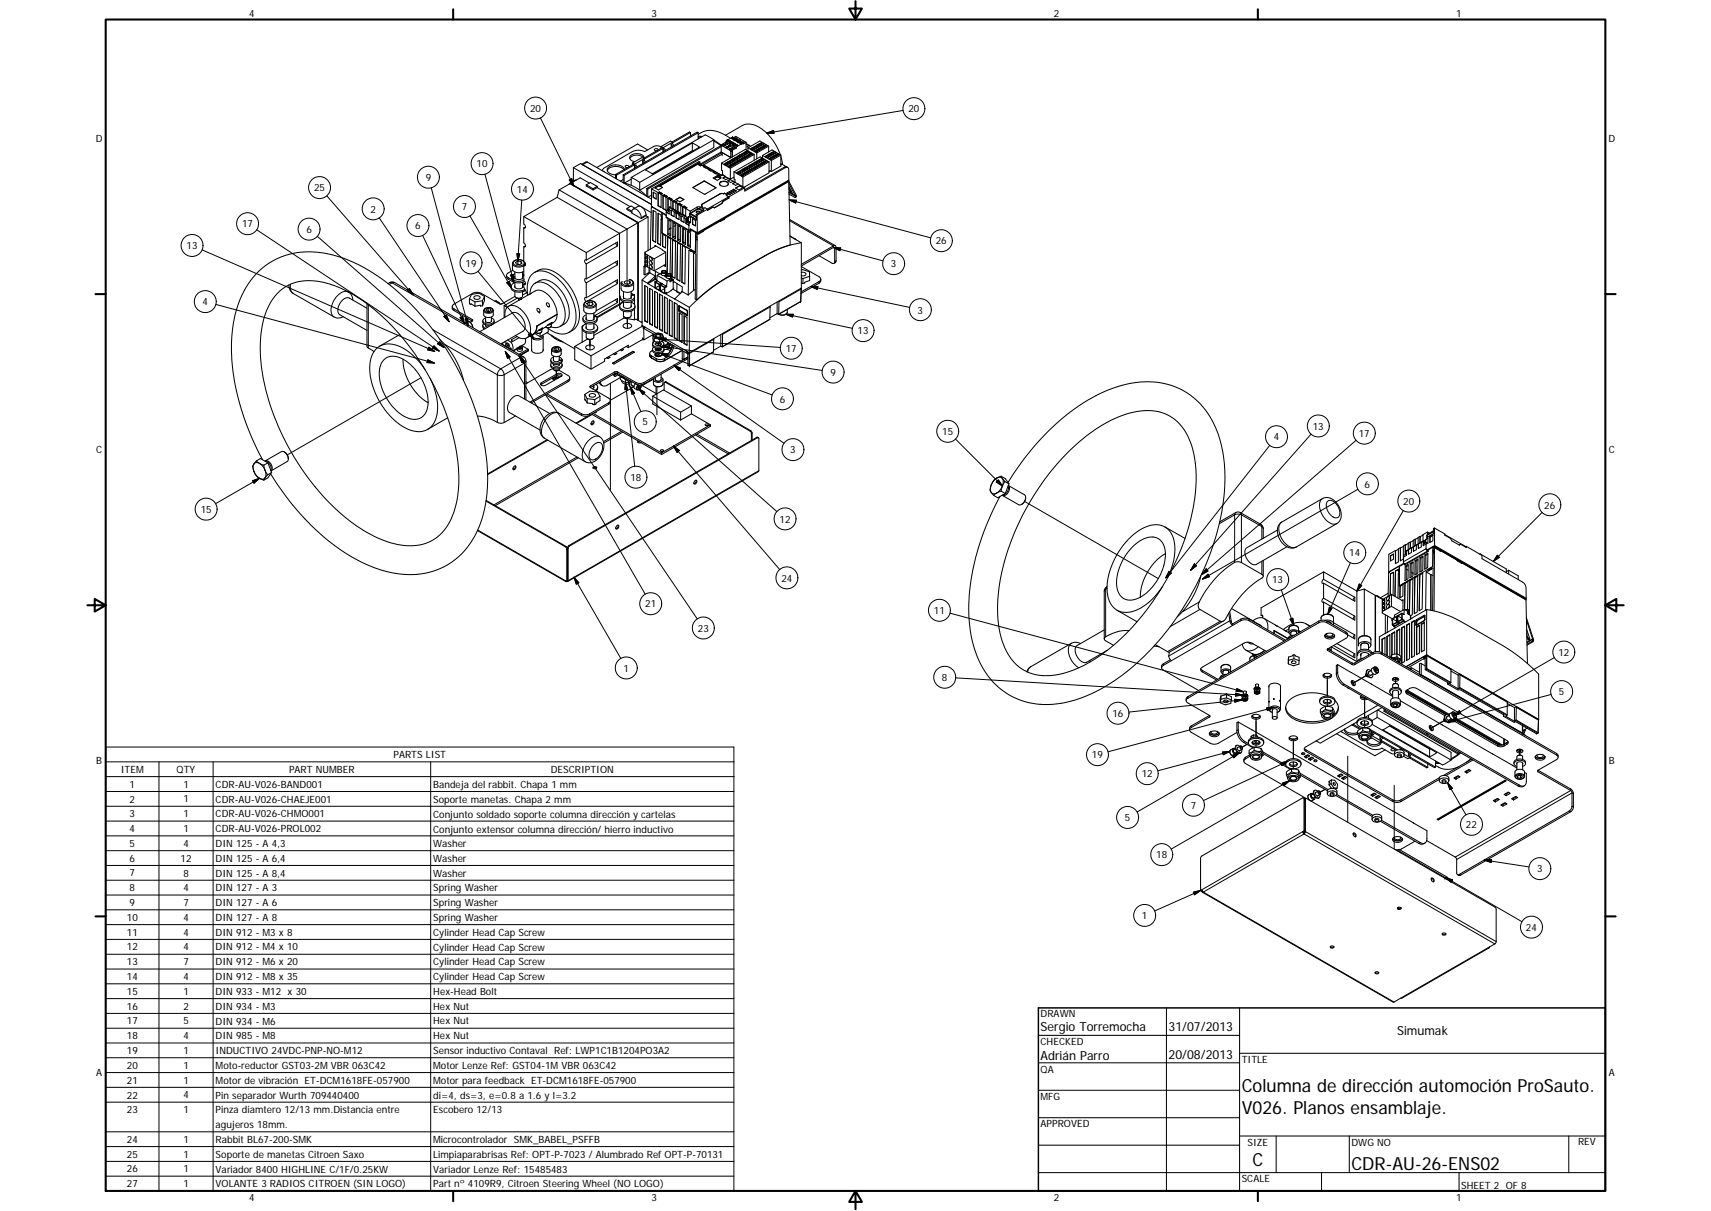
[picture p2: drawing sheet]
<svg xmlns="http://www.w3.org/2000/svg" width="594mm" height="420mm" viewBox="0 0 594 420" stroke-linecap="round" stroke-linejoin="round" font-family="sans-serif">
<defs><g id="words">
<g font-size="6.3">
<text x="431.1" y="379">Columna de dirección automoción ProSauto.</text>
<text x="431.1" y="386.6">V026. Planos ensamblaje.</text>
<text x="434.8" y="404.7">C</text>
<text x="469.2" y="406">CDR-AU-26-ENS02</text>
</g>
<g font-size="4.4">
<text x="361.3" y="357.5">Sergio Torremocha</text>
<text x="405.8" y="357.8">31/07/2013</text>
<text x="485.1" y="359.2">Simumak</text>
<text x="361.3" y="367.9">Adrián Parro</text>
<text x="405.8" y="367.3">20/08/2013</text>
</g>
<g font-size="3.5">
<text x="86.6" y="5.8">4</text>
<text x="226.3" y="5.8">3</text>
<text x="365.9" y="5.8">2</text>
<text x="505.6" y="5.8">1</text>
<text x="184.1" y="38.8">20</text>
<text x="315.4" y="39">20</text>
<text x="33.2" y="49.4">D</text>
<text x="558.5" y="49.4">D</text>
<text x="165.5" y="58.1">10</text>
<text x="147.8" y="62.8">9</text>
<text x="109.1" y="66.4">25</text>
<text x="179.5" y="66.9">14</text>
<text x="128.6" y="73.8">2</text>
<text x="160.3" y="72.9">7</text>
<text x="84.1" y="78.9">17</text>
<text x="106.4" y="80.8">6</text>
<text x="144.2" y="79.6">6</text>
<text x="64.8" y="86.5">13</text>
<text x="324.9" y="84.8">26</text>
<text x="161.6" y="92.5">19</text>
<text x="309.3" y="92.8">3</text>
<text x="70.3" y="105.9">4</text>
<text x="318.6" y="108.8">3</text>
<text x="297.8" y="116">13</text>
<text x="272.9" y="122.1">17</text>
<text x="288.3" y="130.4">9</text>
<text x="270.7" y="139.7">6</text>
<text x="223.1" y="147.6">5</text>
<text x="455.8" y="149.1">13</text>
<text x="327.1" y="150.9">15</text>
<text x="442.3" y="152.8">4</text>
<text x="471.8" y="151.6">17</text>
<text x="33.4" y="157.3">C</text>
<text x="274.4" y="157.3">3</text>
<text x="558.6" y="157.3">C</text>
<text x="218.9" y="166.9">18</text>
<text x="473.8" y="169.2">6</text>
<text x="69.7" y="177.9">15</text>
<text x="487.2" y="175.2">20</text>
<text x="536.2" y="176.4">26</text>
<text x="270.7" y="181.3">12</text>
<text x="468.5" y="193">14</text>
<text x="271.3" y="201.8">24</text>
<text x="441.7" y="202.4">13</text>
<text x="224.1" y="210.8">21</text>
<text x="324.3" y="213">11</text>
<text x="242.3" y="219.2">23</text>
<text x="541.1" y="227.5">12</text>
<text x="216.5" y="233">1</text>
<text x="327.1" y="236.3">8</text>
<text x="541.2" y="241.2">5</text>
<text x="386.3" y="248.7">16</text>
<text x="136.6" y="263.1">PARTS LIST</text>
<text x="379.2" y="263.1">19</text>
<text x="33.4" y="265.2">B</text>
<text x="42" y="268.2">ITEM</text>
<text x="61.3" y="268.2">QTY</text>
<text x="100.4" y="268.2">PART NUMBER</text>
<text x="191.2" y="268.2">DESCRIPTION</text>
<text x="396.4" y="269.7">12</text>
<text x="558.6" y="265.2">B</text>
<text x="45" y="273.3">1</text>
<text x="63.7" y="273.3">1</text>
<text x="74.9" y="273.3">CDR-AU-V026-BAND001</text>
<text x="150.4" y="273.3">Bandeja del rabbit. Chapa 1 mm</text>
<text x="45" y="278.4">2</text>
<text x="63.7" y="278.4">1</text>
<text x="74.9" y="278.4">CDR-AU-V026-CHAEJE001</text>
<text x="150.4" y="278.5">Soporte manetas. Chapa 2 mm</text>
<text x="413.4" y="280.6">7</text>
<text x="45" y="283.6">3</text>
<text x="63.7" y="283.5">1</text>
<text x="74.9" y="283.6">CDR-AU-V026-CHMO001</text>
<text x="150.4" y="283.7">Conjunto soldado soporte columna dirección y cartelas</text>
<text x="390.6" y="284.9">5</text>
<text x="509" y="287.3">22</text>
<text x="45" y="288.7">4</text>
<text x="45" y="293.8">5</text>
<text x="63.7" y="288.7">1</text>
<text x="63.7" y="293.8">4</text>
<text x="74.9" y="288.7">CDR-AU-V026-PROL002</text>
<text x="74.9" y="293.8">DIN 125 - A 4,3</text>
<text x="150.4" y="288.9">Conjunto extensor columna dirección/ hierro inductivo</text>
<text x="150.4" y="293.9">Washer</text>
<text x="45" y="299">6</text>
<text x="62.7" y="299">12</text>
<text x="74.9" y="299">DIN 125 - A 6,4</text>
<text x="150.4" y="299">Washer</text>
<text x="401.4" y="297.8">18</text>
<text x="45" y="304.1">7</text>
<text x="63.7" y="304.1">8</text>
<text x="74.9" y="304.1">DIN 125 - A 8,4</text>
<text x="150.4" y="304.2">Washer</text>
<text x="533.7" y="302.7">3</text>
<text x="45" y="309.3">8</text>
<text x="63.7" y="309.2">4</text>
<text x="74.9" y="309.3">DIN 127 - A 3</text>
<text x="150.4" y="309.3">Spring Washer</text>
<text x="45" y="314.4">9</text>
<text x="63.7" y="314.4">7</text>
<text x="74.9" y="314.4">DIN 127 - A 6</text>
<text x="150.4" y="314.4">Spring Washer</text>
<text x="44.1" y="319.5">10</text>
<text x="63.7" y="319.5">4</text>
<text x="74.9" y="319.5">DIN 127 - A 8</text>
<text x="150.4" y="319.6">Spring Washer</text>
<text x="396.5" y="318.9">1</text>
<text x="529.8" y="323">24</text>
<text x="44.1" y="324.6">11</text>
<text x="44.1" y="329.8">12</text>
<text x="63.7" y="324.6">4</text>
<text x="63.7" y="329.8">4</text>
<text x="74.9" y="324.7">DIN 912 - M3 x 8</text>
<text x="74.9" y="329.8">DIN 912 - M4 x 10</text>
<text x="150.4" y="324.7">Cylinder Head Cap Screw</text>
<text x="150.4" y="329.8">Cylinder Head Cap Screw</text>
<text x="44.1" y="334.9">13</text>
<text x="63.7" y="334.9">7</text>
<text x="74.9" y="334.9">DIN 912 - M6 x 20</text>
<text x="150.4" y="334.9">Cylinder Head Cap Screw</text>
<text x="44.1" y="340">14</text>
<text x="63.7" y="340">4</text>
<text x="74.9" y="340">DIN 912 - M8 x 35</text>
<text x="150.4" y="340.1">Cylinder Head Cap Screw</text>
<text x="44.1" y="345.1">15</text>
<text x="63.7" y="345.1">1</text>
<text x="74.9" y="345.2">DIN 933 - M12 x 30</text>
<text x="150.4" y="345.2">Hex-Head Bolt</text>
<text x="44.1" y="350.3">16</text>
<text x="63.7" y="350.3">2</text>
<text x="74.9" y="350.3">DIN 934 - M3</text>
<text x="150.4" y="350.3">Hex Nut</text>
<text x="361.3" y="353">DRAWN</text>
<text x="44.1" y="355.4">17</text>
<text x="63.7" y="355.4">5</text>
<text x="74.9" y="355.5">DIN 934 - M6</text>
<text x="150.4" y="355.4">Hex Nut</text>
<text x="44.1" y="360.6">18</text>
<text x="44.1" y="365.7">19</text>
<text x="63.7" y="360.6">4</text>
<text x="63.7" y="365.7">1</text>
<text x="74.9" y="360.6">DIN 985 - M8</text>
<text x="74.9" y="365.7">INDUCTIVO 24VDC-PNP-NO-M12</text>
<text x="150.4" y="360.6">Hex Nut</text>
<text x="150.4" y="365.8">Sensor inductivo Contaval Ref: LWP1C1B1204PO3A2</text>
<text x="361.3" y="362.5">CHECKED</text>
<text x="44.1" y="370.9">20</text>
<text x="63.7" y="370.8">1</text>
<text x="74.9" y="370.9">Moto-reductor GST03-2M VBR 063C42</text>
<text x="150.4" y="370.9">Motor Lenze Ref: GST04-1M VBR 063C42</text>
<text x="431.1" y="368.7">TITLE</text>
<text x="33.4" y="373.2">A</text>
<text x="44.1" y="376">21</text>
<text x="63.7" y="376">1</text>
<text x="74.9" y="376.1">Motor de vibración ET-DCM1618FE-057900</text>
<text x="150.4" y="376">Motor para feedback ET-DCM1618FE-057900</text>
<text x="361.3" y="372.1">QA</text>
<text x="558.6" y="373.2">A</text>
<text x="44.1" y="381.1">22</text>
<text x="63.7" y="381.1">4</text>
<text x="74.9" y="381.1">Pin separador Wurth 709440400</text>
<text x="150.4" y="381.1">di=4, ds=3, e=0.8 a 1.6 y l=3.2</text>
<text x="361.3" y="381.6">MFG</text>
<text x="44.1" y="386.2">23</text>
<text x="63.7" y="386.2">1</text>
<text x="74.9" y="386.3">Pinza diamtero 12/13 mm.Distancia entre</text>
<text x="150.4" y="386.3">Escobero 12/13</text>
<text x="74.9" y="391.4">agujeros 18mm.</text>
<text x="361.3" y="391.2">APPROVED</text>
<text x="44.1" y="396.5">24</text>
<text x="44.1" y="401.6">25</text>
<text x="63.7" y="396.5">1</text>
<text x="63.7" y="401.6">1</text>
<text x="74.9" y="396.5">Rabbit BL67-200-SMK</text>
<text x="74.9" y="401.7">Soporte de manetas Citroen Saxo</text>
<text x="150.4" y="396.5">Microcontrolador SMK_BABEL_PSFFB</text>
<text x="150.4" y="401.7">Limpiaparabrisas Ref: OPT-P-7023 / Alumbrado Ref OPT-P-70131</text>
<text x="433.2" y="397.5">SIZE</text>
<text x="469.2" y="397.5">DWG NO</text>
<text x="547.9" y="397.4">REV</text>
<text x="44.1" y="406.8">26</text>
<text x="63.7" y="406.8">1</text>
<text x="74.9" y="406.8">Variador 8400 HIGHLINE C/1F/0.25KW</text>
<text x="150.4" y="406.8">Variador Lenze Ref: 15485483</text>
<text x="44.1" y="411.9">27</text>
<text x="63.7" y="411.9">1</text>
<text x="74.9" y="412">VOLANTE 3 RADIOS CITROEN (SIN LOGO)</text>
<text x="150.4" y="412">Part nº 4109R9, Citroen Steering Wheel (NO LOGO)</text>
<text x="431.1" y="410.2">SCALE</text>
<text x="507.3" y="412.4">SHEET 2 OF 8</text>
<text x="86.6" y="416.7">4</text>
<text x="226.3" y="416.7">3</text>
<text x="365.9" y="416.7">2</text>
<text x="505.6" y="416.7">1</text>
</g>
</g></defs>
<g fill="none" stroke="#000" stroke-width=".35">
<path d="M313.6 38.3l-47.4 7.9M187.6 40.9l11.6 23.6M203.9 56.2l-1.6 .9M250.9 50.2v.2M251.8 49.8v.2M252.2 50.9v.2M252.2 48.9l.1 .1M252.2 48.8h.1M252.3 48.8l.9 .5M252.3 48.7l1 .5M252.6 48.8l.9 .5M252.6 48.6l.9 .5"/>
<path d="M252.7 48.5l.9 .5M253 50.4v.3M253.2 49.5l.3 .1M253.3 49.4l1.1 .6M253.4 49.4h.1M253.4 51.6v.2M253.8 49.5l.9 .5M253.8 49.3l.9 .5M253.9 47.8l.9 .6M254.2 47.7h.1M254.2 51.1v.3M254.2 47.6l1 .6"/>
<path d="M254.3 47.6l.9 .5M254.4 50.2l.3 .1M254.5 49.9l-.9-.5 .9 .5M254.5 50.1l.2 .1M254.6 50.1h.1M254.7 50.1l.9 .6M254.7 50.1l.9 .5M254.8 50l.9 .6M254.8 49.7l-.9-.6 .9 .6M254.9 48.3l-.9-.5 1.1 .6M255 50.1l.9 .6M255 49.9l.9 .6"/>
<path d="M255.1 49.9l.9 .5M255.1 48.5l.9 .5M255.1 49.8l.9 .6M255.1 47.9v.1M255.2 48.5l.9 .5-1-.5M255.2 48.3l1.2 .6M255.4 48.5l.9 .5M255.5 48.2l.9 .6-.9-.6M255.6 50.9h.1M255.8 50.8v.1M256.3 49.2l.9 .5M256.3 48.5v.2"/>
<path d="M256.3 49.1l1 .6M256.4 49l.2 .1M256.6 49.2l.9 .5M256.6 49l.9 .6M256.7 48.9l.9 .6-.9-.6M257.4 49.8h.1M257.5 49.2v.2M257.6 49.7h.1M266.2 46.2l2.4-.9 .2 .9zM272.3 58l.4 .2M89.1 79.7l62 41.2M113.5 67.9l29.9 34.4"/>
<path d="M131.7 75.6l24.2 36M149.7 65.2l12.8 47.8M163.2 74.9l14.4 25.1M168.4 60.4l10 37.3M181.2 69.4l-1.4 21.2M197.6 62.4l.9-.4 .7 2.5zM224.3 74.6l-1.6 .9M226.5 71.8l-.3 .2M231.3 75.3l7.9 4.5M232.4 71.9l2.4 1.4M232.4 72.7l.6 .4M232.9 79.1l-.6 .3"/>
<path d="M232.9 79.3l-.6 .4M234.1 73.7l.7 .4M235.8 74.7l.7 .4M236.5 74.3l2.3 1.3M237.5 75.7l.7 .4M239.9 79.7v.5l-.3-.5-.4 .3M240.7 65h.1M241.7 75.1h-.1M241.9 73.3v.3M242.1 71.8v.7M242.1 72.5l-2.5 1.4M242.1 72.5l.1 .2"/>
<path d="M242.1 72.5h.9l-.8 .2-2.5 1.4M242.9 72.7l.9 .5M243 71.8v.7l1.1 .6M243.8 70.8h.1M244.2 72.5v.5M244.4 62.8v.1M244.7 62.8v.1M248.5 65.1h.1M249.9 76.5l-5.8 3.4M250 76.8l.1 .1M250 76.8l-5.8 3.3-.2-.1M250 67.3h.1"/>
<path d="M250.2 63.1l.1 .1M251.3 75.9l.2 .2M251.4 75.8l.2 .1M273.8 62.8l-22.3 12.8M273.9 63l-22.3 12.8M273.9 64.9h.1M273.9 66.7l2.3 1.2M273.9 66.8l2.3 1.3M274 69.3l2.5 .2-.2 1zM274 69.3l49.2 13.2M274.2 76.6l15.2 8.7v.6M274.5 66l-.3 .3"/>
<path d="M274.8 66.5l-.3 .3M275 66.9l-.1 .2M275.2 67.2h-.1M276.5 68.2l-.3 .1M70.2 86.7l80.4 35.1M100.9 98.6a3 3 0 0 0 .9 3.2M110.2 82l44 38.6M135.3 98l.8 .1M136.1 98.1l-1 .6M136.1 98.1l44.8 25.8M137 98l-.9 .1M146.7 81.7l14.6 30.6"/>
<path d="M166 94.1l19.4 23.6M176 98.1l.8-.5 .8 2.4zM176.5 96.3v.6M177.2 95.5l1-.3 .2 2.5zM177.9 91.4a2.52 2.52 0 0 0 4.4 0M179.5 88l1 .1-.7 2.5zM181.9 90.8a2.26 2.26 0 0 0-3.7 .4 2.21 2.21 0 0 0 3.8 0l-.1-.4M215.6 98.2a2.63 2.63 0 0 0 4.3 .4l.1-.4M218.4 97a1.05 1.05 0 0 1 1.3 1 1.05 1.05 0 0 1-1.2 1 1.82 1.82 0 0 1-2.5-1.2v-.2M227.4 96.8l-2.4 1.3M227.4 96.8l.1 .2M227.4 96.8h.2"/>
<path d="M227.4 95.9v.9M227.5 97l-2.5 1.4M227.5 97l.5 .3M227.6 96.8l-.1 .2M227.6 95.8v1M227.6 96.8l.4 .2M228.1 97.4l-.6 .4M229.1 95l-1.5-.9-.1 1.7M229.5 98.3l-.6 .3M229.7 94.4a.94 .94 0 0 0 1.3 .4M229.7 98.4l-.7 .4M229.8 94.1l.3-.2a.64 .64 0 0 1 .8-.1 .64 .64 0 0 1 .3 .8 .78 .78 0 0 1-.9 .2 .78 .78 0 0 1-.5-.7z"/>
<path d="M229.9 94.1l.3-.1a.6 .6 0 0 1 .6-.1 .6 .6 0 0 1 .3 .6l-.2 .2a.6 .6 0 0 1-.7 0 .6 .6 0 0 1-.3-.6zM229.9 94.4l.5-.4 .8 .4M229.9 98.5l-.6 .3M229.9 94.6v.1M230.1 94.6h-.1M231.3 99.3l-.6 .3M231.4 94.4l-.2 .3M231.5 99.5l-.7 .3M231.5 95.4a.97 .97 0 0 0 1.3 .4M231.6 95.1l.1-.1a.71 .71 0 0 1 .9-.1 .71 .71 0 0 1 .4 .7 .78 .78 0 0 1-.9 .3 .78 .78 0 0 1-.5-.8zM231.7 95.4l.5-.3 .8 .3M231.7 95.2l.1-.1a.57 .57 0 0 1 .8-.2 .57 .57 0 0 1 .2 .7 .63 .63 0 0 1-.7 .2 .63 .63 0 0 1-.4-.6z"/>
<path d="M231.7 95.7v.1M231.8 95.6h.1M233.2 95.4l-.2 .3M235 98.4l1.9 1.1-.1 1.7M242.5 80.8l-.5 .3M242.5 81.1l.2 .1M242.5 81l-.4 .3M243.9 80.2l.2 .1M251.9 96.5l.1 .1M265.5 88.8h.1M281.4 99.4h2.6l-.2 1zM281.4 99.4l34.4 7.3"/>
<path d="M284.4 97.7v.5M289.4 85.9l2.5 .1-.3 1zM289.4 85.9l17.2 4.6M290.3 90.5l-.5 .3M290.3 85.9l-.5 .2-.4-.2M74.9 105.6l75.9 20.4M121 101.3a4.2 4.2 0 0 0-4.9 2.7 4.8 4.8 0 0 0-.4 5.8l.3 .2M127.9 105.7v15.1M141.4 100.7l.8-.6 1.2 2.2zM150.3 114.4l23.6 13.6 7-4.1M152.6 118.6l1.6 2-2.2-1.3zM154.2 109.8l.8-.5 .9 2.3z"/>
<path d="M154.5 119.5l18.2 10.5M157.6 107.2v.5M159.7 110.2l.9-.4 .7 2.5zM161.6 110.7l.8-.3 .1 2.6M162 111.8l.5 1.2M162.1 111.5a1.99 1.99 0 0 1 2 2.1M164 110.8v.6M168 107.8a1.94 1.94 0 0 0 3.3 0M168.3 107.2a1.86 1.86 0 0 1 2.8 .4 1.69 1.69 0 0 1-3-.1zM172.4 104.5h-.6M180.1 103.5v.7M181.3 120l-.3 .2"/>
<path d="M183.4 116.1l.8-.6 1.2 2.2zM188.1 114.9a1.36 1.36 0 0 1-2 .5M191.4 113a1.36 1.36 0 0 1-2 .5M202.7 105.7a2.61 2.61 0 0 0 4.2 .4l.1-.4M203.1 105a2.26 2.26 0 0 1 3.6 .5 2.25 2.25 0 0 1-3.7 0zM204.8 117.8v3.6M217.8 110.3v2.1M217.8 110.3v3.6M223 113v.1M223.2 117.6h.1M223.2 117.2v.4M223.2 117.6v.1"/>
<path d="M223.2 117.6l.4 .2M223.6 113.7v.2M223.8 113.6h.1M223.9 113.6v.1M224.1 113.6l-.5 .1M226.8 118.7v.1M228.6 118.7v1.3M228.7 117.6l2.5-.3v1zM228.7 117.6l42.2 2.9M229.2 100.7l-.2 .1M229.3 119.3l-.3 .7M230.2 118.1l-.1 .5"/>
<path d="M231.5 101.5l-.7 .3M231.9 119.1l-1.4 .9M231.9 118.8v.5M232 119.4l-1.8 1 .6-.1a2.73 2.73 0 0 1 2.3 .7M232.7 119.3l-.4 .2M232.8 119.3h-.1M233.5 119.7a5.6 5.6 0 0 1-2.5 4M234.5 103.5l-.3 .2M234.9 101.2l1.2 .7M235 101l1.3 .7M235.5 106.3h.4M235.5 107.5l.4 .1"/>
<path d="M235.8 106.1l.1 .2M235.9 106.3h.1M235.9 107.6h.1M235.9 107.7h.1M235.9 107.7l-.1 .3M236.8 101.1v.2M238.5 107.6l.1 .2M238.6 109.2h.1M238.6 109.2l-.1 .4M238.6 109.2l.1 .2M238.6 107.9l.1 .2M267.3 110.8l-16.5 9.5"/>
<path d="M272.9 109l2.5 .1-.2 .9zM272.9 109l23.1 4.9M273.4 108.3a1.93 1.93 0 0 1-2.9 .7M278 104.6v.1M278 104.6l-7.6 4.4M278 104.6h.1M278.2 100.3l-.2 4.3M146.2 131.1l-46.4 26.7M148.5 124.8l2.3 1.2-2.5-.2zM150 121.2l-1.1-.7-.4 .9 2.3 .5M150.3 120.5l.4-.5 1.8 1.8M151.2 121.3l1.3 .5"/>
<path d="M151.3 121l1.2 .8M172.7 130v16.5M173.5 128.3l.4-.3 .8 1a.75 .75 0 0 1 .4 1 .75 .75 0 0 1-1.1 .3h-.3a.76 .76 0 0 1-1-.3 .76 .76 0 0 1 .2-1zM175.4 121.9l48.6 84.3M175.4 121.9l1.7 1.9-.9 .5zM179.6 121l-1.4 .8M180.2 123.5l61.9 91.2M180.2 123.5l1.8 1.8-.8 .5zM180.5 120.1a.52 .52 0 0 1 .8 .5 .52 .52 0 0 1-.8 .5l-.8-.5M180.9 123.9l.8 .8 .4 1.2M181.4 120.6a1.1 1.1 0 0 1-1.8 .1M181.8 123.8l-.9 .1"/>
<path d="M182.1 125.9v12.5M182.1 125.9l-7.1 4.1v16.6M182.6 125.3l-.5 .6M183.3 121.1l-3.1 1.8M183.5 121.6l-2.8 1.6M188 132.8v.5M191.5 121.3a1.92 1.92 0 0 0 3.4 0M191.9 120.7a1.65 1.65 0 0 1 2.7 .6 1.72 1.72 0 0 1-2.9-.2zM193.1 128.7v1.3M193.2 128.7v2.4M193.4 129.7v.5M197.2 131.9v.5"/>
<path d="M205 133.9v.6M211.3 139.8v.5M211.9 133v36.9M213.5 129v.6M214.2 129.9l4.1 2.4-3.9-2.3M214.4 129v.6M217.2 132.7l3.2 29.1M217.2 132.7l.7 2.4-.9 .1zM218.9 134.3l3.6 8.5M218.9 134.3l1.4 2.1-.9 .4zM220.8 132.7v.5M221.5 133.5a1.31 1.31 0 0 0-.3 1.8"/>
<path d="M221.7 134.8l48 42.7M221.7 134.8l2.2 1.3-.7 .8zM221.7 133.6a.92 .92 0 0 0-.5 .8 .92 .92 0 0 0 .5 .8 1.39 1.39 0 0 0 .8-1.6M223.6 132.7v.5M225.6 123.3l.6 .8M226.2 123.4v.7M226.2 124.1v.1M226.2 124.1l1.7 1M226.9 133.2a1.9 1.9 0 0 0 3.3 0M227.5 131.6a1.05 1.05 0 0 0 1 .7 1.05 1.05 0 0 0 1-.7M227.5 131.7a1.16 1.16 0 0 0 2 0M227.7 122.6a.69 .69 0 0 0-.2 .9 .69 .69 0 0 0 .9 .2l1-.2"/>
<path d="M227.8 122.6v.2M227.8 122.8v.7M227.8 122.8l-.3 .4M227.9 125.1v.1M227.9 124.4v.7M227.9 125.1a3.1 3.1 0 0 0 2.8 0M228 122.7l-.2 .1M228.1 134.2v9.7M228.2 121l-.5 .5M228.6 120.9l-.1 .8M228.6 122.7v.1M228.6 123.5v.2"/>
<path d="M228.8 121l-1 .5 1.3-.5M229 121v.1M229.1 121l-.1 .7M229.3 123.5h.1M229.3 121.1v.1M229.3 122.6l2.6 .4-.4 1zM229.3 121.2l-.2 .4M229.3 122.6l38.8 14.4M229.9 120.1l2.6-.1-.2 1zM229.9 120.1l55.6 8.4M230.4 120.6a2.83 2.83 0 0 1 2.6 .6M231 123.7l.5 .3"/>
<path d="M231 123.7h.1M231.3 132.5l-.2 .2M231.6 123.1l-.6 .6M231.9 122.8l-.9 .9M232 122.7l-1.3 .1-1.3 .7M234 126.7l2.3 1.1-.6 .8zM234 126.7l38.2 27.1M236.8 121.6l-6.1 3.5v-.7M236.8 121.6h.1M236.9 124.5l.6 .2M237.5 124.7l-.1 .1M237.5 122v2.7"/>
<path d="M238.2 121.7l.4 .4M238.4 122h.1M238.6 122.2h.1M238.6 122.1v.1M238.7 122.2v.4M238.8 123.9l-1.3 .8M239.2 126.9h.2M239.3 122.3v4.5l-.4-.1M247.7 122l-8.3 4.8v-4.5M194 143.4a4.2 4.2 0 0 0-4.8 2.6 4.9 4.9 0 0 0-.4 5.9l.3 .2M200.3 158.6l-28.8 16.6M200.8 158.8l-28.8 16.7"/>
<path d="M201.9 143.6v.5M204.7 143.6v.5M206.1 154.4a1.66 1.66 0 0 1 1.7-.9 1.66 1.66 0 0 1 1.4 1.2 4.5 4.5 0 0 1-3.5 4.9 2.16 2.16 0 0 1-.8-3.4zM208.2 151.5a4.4 4.4 0 0 0-4.9 2.7 5 5 0 0 0-.4 5.8l.3 .2M215.8 149.7l-6.3 3.5M216.3 149.9l-6.7 3.8M233.9 154.7l2 1.6-.8 .7zM233.9 154.7l36.8 42.9M241.5 150.9l11.3 6.6M242 150.6l11.3 6.6M260.7 149.4l-.3 .2M261.1 150.2l-.2 .2"/>
<path d="M262.8 151.7l.2 .2M331.8 152.3l16.2 16.3M440.9 154.5l-36.2 46M455.2 150.6l-41.8 47.2M470.8 152.8l-53.6 46.6M87.7 166.8l2.4-.9-1.9 1.7zM90.1 165.9l-15.2 8.9M263.5 163.3l-66.2 38.2-.3-.2M346.6 166.5l1.4 2.1-2.1-1.4zM355.8 174l46.4 26.7M428.7 178.6v16.5M428.7 178.6l-5.4 3.1"/>
<path d="M429 177.9l-.3 .7M430.7 177.9l.3 .7-1-.2-1.3 .2M459.2 173a4.3 4.3 0 0 0-.1 5.5 4.9 4.9 0 0 0 4.8 3.3l.3-.1M460.9 174a2.21 2.21 0 0 1 3.3 1.2 3.4 3.4 0 0 1 .4 4.3 3.5 3.5 0 0 1-4-3.1l-.1-1.6zM471.5 169.8l-54 31.1M487.2 177.1l-16.1 28M535.4 177.8l-16.9 17M165.9 183.9l30.4 17.6M196.5 189.6l-.2 .1M197 190.2l.3 .1M197 190.4l-.2 .2M197.5 189.3l.2 .2"/>
<path d="M405.9 198.2l.8 .6-2 1.7zM414.7 195.6l.8 .7-2.1 1.5zM418.8 197.4l.6 .7-2.2 1.3zM437.8 181.9l.3 .8M438.1 182.7l.5 .7M438.1 182.7v4.3M438.1 194.7v4.6M438.1 182.7l-7.1-4.1v16.6M445 181.1a4.3 4.3 0 0 0-.1 5.6 5 5 0 0 0 4.9 3.2l.2-.1M468.9 195.2l-7.9 18M489 190.8l-.6 .4M490.7 189.8l-.6 .4"/>
<path d="M492.5 188.8l-.7 .4M494.2 187.9l-.7 .4M495.1 190.4l-7.8 4.5M495.2 190.5l.4 .3v.4l-7.8 4.5v.3l8.1-4.7v-.5M495.6 185.2l.2 .1M498.1 189.8l.5 .3M500.2 191.1l-.1 .1M500.2 191.1l5.8 3.3M507.6 195.4l-.1 .1M507.6 195.3l22.2 12.8M519.9 192.7l.7 .7-2.1 1.4zM199.3 200.3l16.3 28.2"/>
<path d="M199.3 200.3l1.7 1.9-.9 .5zM329.9 212.7l101.8 27.3M383.9 204.4l-.5 .7M383.9 204.4v16.5M384.3 203.6l-.4 .8M384.4 204.2l-.5 .2M416.4 208.9l-5.9 3.4M416.6 211.4l-10.3 6M417.5 200.9l1.9-1.7 .5 .9zM423.7 215.5l-18.3 10.6M427 215.4l-21.2 12.2M428 217l-21.2 12.2"/>
<path d="M430.8 214.8v.5M433.7 214.8v.5M444.9 204.7l4.4 12.3M447.5 218a1.92 1.92 0 0 1 3.3 0M447.9 214.8l1-.3 .4 2.5zM448.2 219.6a1.05 1.05 0 0 1 1-.7 1.05 1.05 0 0 1 1 .7M448.2 219.5a1.16 1.16 0 0 1 2 0M457.9 215.5v.6M458.7 214.4a2.48 2.48 0 0 1 4.3 0M460.7 215.5v.6M460.9 215.6a1.21 1.21 0 0 1 1.3 .8M461 215.6l.9 .3 .3 .4"/>
<path d="M461.6 210.7l.9 .4-1.5 2.1zM467.3 219.3v.6M471.9 202.6l.9 .5-1.7 2zM481.9 207l.6 .3M481.9 208.3l.6 .4M481.9 209.7l.6 .3M483.5 216.9l.5 .4M484.9 216l.6 .4M485 215.8l.6 .4M485 213.9l.2 .1M485.3 215.8l.6 .4M486.7 215l.6 .3"/>
<path d="M486.8 212.8l.6 .4M486.8 214.8l.6 .4M487.9 211.6h.9M489 211.7l.2 .3M491.8 215l.1 .3M491.9 215.4h.1M491.9 216.7h.1M491.9 215.4l-.4 .1M491.9 216.7l-.4 .1M491.9 215.3h.1M491.9 216.7l-.1 .3M494.5 213.5l.1 .3"/>
<path d="M494.6 213.8h.1M494.6 215.2l-.1 .2M494.7 214.9l-.1 .3M494.7 213.7l-.1 .1M331.8 235.2l99.7 6M357.8 231.4l-.7 .8-.3 1M372 223.2a4.3 4.3 0 0 0-.2 5.6 6.9 6.9 0 0 0 2.8 2.9M403.9 230.3v.6M417.4 232.6v.5M424 231.6a1.9 1.9 0 0 1 3.3 0M424.6 233.2a1.04 1.04 0 0 1 1-.8 1.04 1.04 0 0 1 1 .8M424.6 233.1a1.14 1.14 0 0 1 2 0"/>
<path d="M429.4 238.9l2.3 1.1-2.5-.1zM435.4 227.5a1.52 1.52 0 0 0-1.5 1.2M435.8 227.4l-.4 .5M436 227.5l-.4 .3 .1 .5M436.4 238.8l.1 .4M460.9 234.7v6.8M461 225.1v.6M464.5 233.3l-.5 .3M466.8 237.4l-.5 .3M469.5 230v.6M470.4 230v.6M471.7 221.9a2.5 2.5 0 0 1 4.3 0"/>
<path d="M472.5 223.9a1.54 1.54 0 0 1 2.7 0M472.5 224a1.41 1.41 0 0 1 1.3-1 1.41 1.41 0 0 1 1.4 1M474.3 234.4l-4.1 2.4M476.8 226.4v.5M477.2 231.4a1.37 1.37 0 0 0 1.2 2.1M477.3 231.6a1.06 1.06 0 0 1 1.1 .5 1.06 1.06 0 0 1-.2 1.2 1.32 1.32 0 0 1-.9-1.7zM479.6 226.4v.5M483.8 235.2v.4M484.2 235.1l1 .6M484.6 228.6v.6M484.6 235.1v2M488.2 239.7l.2 .2"/>
<path d="M488.3 239.6l14.9 8.5M488.3 239.9h.1M488.4 239.9l14.1 8.1M488.5 239.4l.3 .1M488.8 239.5l14.5 8.4M488.8 239.5l-.1 .2M489.5 231.9v.2M490 232.1l-.3 .1M492.9 233.3v.7M493 234.1h.5M493.5 234.1l-.1 .2M493.5 234.1l2.3 1.4"/>
<path d="M493.5 230.2v3.9M494.2 227.9h.1M494.4 227.9v.1M494.6 227.8l-.4 .1M494.6 227.8v.1M494.7 227.9v.3M494.8 228.5l-.4 .1M494.8 228.4l-.1 .1M494.9 232.4l.4-.2 8.3 4.7M495.3 227.3v4.7l-.4 .2M495.3 232l-.1 .1M495.4 227.3v4.7l8.3 4.8"/>
<path d="M495.8 235.5l-.1 .2M495.8 235.5l32.8 18.9M506.7 238.7l16.5 9.5M506.8 238.5l16.5 9.5M530.2 221.3h.3M530.6 221.8l.2 .1M531.9 222.5l.3 .2M532.1 221.7l-1.9 1.1M532.1 222.1l.4 .2M532.1 221.8l-1.9 1.2M539.7 228.2l-34.9 20.1M36.7 259.2h218.1v154h-218.1z"/>
<path d="M412.4 241.7v.6M413.6 251.9v.5M420 248.2v.6M428.6 242.6l2.6 .2-2.4 .8zM429 240.5l2.5 .7-2.5 .3zM429.9 253.2l-.4 .3M431.2 242.8l-39.2 4.3M432.2 241.2v.3M432.2 241.2v.5M432.3 257.3l-.5 .3M433 258.3l-2 1.1M436.1 248.9v6.8"/>
<path d="M436.1 256.9v2.4M439.8 245.6l2.6-.2-2.3 1.1zM442.4 245.4l-57.7 15.4M449.1 256.4v6.8M460.9 242.6v2.5M473.8 242.1v6.8M473.8 250.1v2.4M482.9 244.5a1.94 1.94 0 0 1 3.3 0M483.2 244.3l.2-.2a1.66 1.66 0 0 1 2.6 .7 1.7 1.7 0 0 1-2.9-.2zM488.5 240.2v.5M497.5 252.3l3.9-2.3-4.1 2.4M502.7 250.5l2.3-1.1 .3 1z"/>
<path d="M503 248.3h.1M504.3 247.1a1.34 1.34 0 0 0 1.2 2M504.5 247.1a1.1 1.1 0 0 1 1 .6 1.1 1.1 0 0 1-.2 1.2 1.25 1.25 0 0 1-.8-1.8zM504.8 248.3l1.9-1.7 .5 .9zM504.9 249.4l15.3 8.8M505.2 249.2l16.1 9.3M505.4 249.1l15.2 8.8M519.9 258.3v.5M520.1 258.1v.3M520.2 258.2h.1M520.2 258.2l.6 .3M520.6 257.9l1.1 .6"/>
<path d="M520.6 257.9l-.1 .2M522 248v.5M522.1 256.3v2.1M522.2 258.3v.5M522.5 257.9l.1 .1M522.5 258v.1M523.2 257.7v.6M526.3 250l7.6 4.4-.4 .2M526.4 249.8l7.6 4.4M527.3 260l.5 .2v.5M527.7 259.9v2.1M528.6 254.4l.1 .1"/>
<path d="M528.6 254.4l-.1 .2M528.6 254.4h.1M528.6 251.8v2.6M533.9 254.4h.1M534 254.2l-.1 .2M534 254.2h.1M534.2 249.9l-.2 4.3M538.6 240.9l-35.9 9.6M36.7 264.3h218.1M36.7 269.5h218.1M36.7 274.6h218.1M36.7 279.7h218.1"/>
<path d="M55.2 264.3v148.9M74 264.3v148.9M149.5 264.3v148.9M424.5 260.9l2.5-.1-2.3 1.1zM427 260.8l-25 6.6M427.3 260.2a1.33 1.33 0 0 0 1.1 2M427.9 262l2.4-.8-1.9 1.7zM428.4 260.1l-.1 .7 .7 .5M428.4 260.1a.71 .71 0 0 0-.1 .8 .71 .71 0 0 0 .8 .4M430.3 261.2l-35.5 20.5M432.4 262.7v.6M444.7 264.7l2.5-.6-2.1 1.5z"/>
<path d="M445.3 271.7l2.4-.8-1.9 1.7zM447.2 264.1l-29.4 13.7M447.7 270.9l-41.1 23.7M449.1 264.4v2.4M452.8 277.1l.2 .1M453.3 277.3l-.3 .2M453.4 260.2v.5M454.4 275.8a1.35 1.35 0 0 0 1.1 2M455.5 275.8l-.1 .3a.75 .75 0 0 0 .7 .8M455.5 275.7a.69 .69 0 0 0-.1 .8 .69 .69 0 0 0 .8 .3M460.1 273.9l-2 1.1M467.9 262.3v23"/>
<path d="M483.6 277.5v.6M484.1 272.5v22.1M486.4 277.5v.6M502.6 271.5l6.4 11.2M502.6 271.5l1.7 2-.9 .5zM526 269.3a1.94 1.94 0 0 1 3.3 0M526.3 269.2a1.75 1.75 0 0 1 2.8 .4 1.62 1.62 0 0 1-1.5 .8 1.62 1.62 0 0 1-1.4-1.1zM527 260.1v.3M527.6 272.4l-.5 .3M534 267.2v.6M540.4 261.4v.5M545.4 273.7v.6l-40.1 23.1"/>
<path d="M545.8 279.7l.5 .3M546.3 275.4l-.5-.3-40 23.1M36.7 284.9h218.1M36.7 290h218.1M36.7 295.1h218.1M452.3 288.5l-35 20.2M453 288.7l.3-.2 66.2 38.2M493.1 292.3l-.5 .3M515.3 298.4l2.6-.1-.2 1zM515.3 298.4l15.6 2.4M544.9 281.4l.5 .2M36.7 300.3h218.1"/>
<path d="M36.7 305.4h218.1M36.7 310.5h218.1M36.7 315.7h218.1M414.4 309.5l2.4-.6-2 1.6zM416.8 308.9l-15.9 7.2M417.4 309.2h-.1M502 304.5l2.4 .8-.5 .9zM502 304.5l26.4 15.3M506.7 303.4l.5 .2M36.7 320.8h218.1M36.7 325.9h218.1M36.7 331.1h218.1"/>
<path d="M36.7 336.2h218.1M516.7 328.8l-30.3 17.5M519 327.5l-66.2-38.2-35 20.2 66.2 38.2M36.7 341.3h218.1M36.7 346.5h218.1M36.7 351.6h218.1M36.7 356.7h218.1M36.7 361.9h218.1M36.7 367h218.1M36.7 372.1h218.1M36.7 377.3h218.1M36.7 382.4h218.1"/>
<path d="M36.7 392.7h218.1M36.7 397.8h218.1M36.7 402.9h218.1M36.7 408.1h218.1"/>
<circle cx="186" cy="37.5" r="3.8"/>
<circle cx="317.3" cy="37.7" r="3.8"/>
<circle cx="167.4" cy="56.8" r="3.8"/>
<circle cx="86" cy="77.6" r="3.8"/>
<circle cx="107.3" cy="79.5" r="3.8"/>
<circle cx="110.9" cy="65.1" r="3.8"/>
<circle cx="129.6" cy="72.5" r="3.8"/>
<circle cx="145.1" cy="78.2" r="3.8"/>
<circle cx="148.8" cy="61.5" r="3.8"/>
<circle cx="161.3" cy="71.6" r="3.8"/>
<circle cx="181.4" cy="65.6" r="3.8"/>
<circle cx="66.7" cy="85.2" r="3.8"/>
<circle cx="163.5" cy="91.2" r="3.8"/>
<circle cx="310.3" cy="91.5" r="3.8"/>
<circle cx="326.9" cy="83.5" r="3.8"/>
<circle cx="71.3" cy="104.6" r="3.8"/>
<circle cx="299.7" cy="114.7" r="3.8"/>
<circle cx="319.6" cy="107.4" r="3.8"/>
<circle cx="271.7" cy="138.4" r="3.8"/>
<circle cx="274.7" cy="120.8" r="3.8"/>
<circle cx="289.3" cy="129.1" r="3.8"/>
<circle cx="224" cy="146.3" r="3.8"/>
<circle cx="275.3" cy="156" r="3.8"/>
<circle cx="329" cy="149.6" r="3.8"/>
<circle cx="443.2" cy="151.5" r="3.8"/>
<circle cx="457.7" cy="147.8" r="3.8"/>
<circle cx="473.7" cy="150.3" r="3.8"/>
<circle cx="71.6" cy="176.7" r="3.8"/>
<circle cx="220.8" cy="165.6" r="3.8"/>
<circle cx="474.8" cy="167.9" r="3.8"/>
<circle cx="489.1" cy="173.9" r="3.8"/>
<circle cx="538.1" cy="175.1" r="3.8"/>
<circle cx="272.6" cy="180" r="3.8"/>
<circle cx="470.4" cy="191.8" r="3.8"/>
<circle cx="225.9" cy="209.5" r="3.8"/>
<circle cx="244.2" cy="217.9" r="3.8"/>
<circle cx="273.2" cy="200.5" r="3.8"/>
<circle cx="326.2" cy="211.7" r="3.8"/>
<circle cx="443.6" cy="201.1" r="3.8"/>
<circle cx="217.5" cy="231.8" r="3.8"/>
<circle cx="328" cy="235" r="3.8"/>
<circle cx="542.2" cy="240" r="3.8"/>
<circle cx="543" cy="226.2" r="3.8"/>
<circle cx="388.2" cy="247.5" r="3.8"/>
<circle cx="381.1" cy="261.8" r="3.8"/>
<circle cx="398.3" cy="268.4" r="3.8"/>
<circle cx="414.4" cy="279.4" r="3.8"/>
<circle cx="391.5" cy="283.6" r="3.8"/>
<circle cx="403.4" cy="296.5" r="3.8"/>
<circle cx="510.9" cy="286" r="3.8"/>
<circle cx="397.4" cy="317.6" r="3.8"/>
<circle cx="534.7" cy="301.4" r="3.8"/>
<circle cx="531.7" cy="321.7" r="3.8"/>
</g>
<g fill="none" stroke="#000" stroke-width=".36">
<path d="M199.1 58.2v4.6M199.1 58.2l2.5-1.5 24.6 14.2M199.1 58.2l23.4 13.4M202 57l1.6-.8h.3l5.8 3.4M202.2 57.1l.1 .1M209.6 59.5l16.6 9.6M216.6 58.9a3.9 3.9 0 0 0-5.7 .3M216.8 58.8a3.7 3.7 0 0 0-5.3-1 1.34 1.34 0 0 0-.6 1.5 1.34 1.34 0 0 0 1.2 1l1.6 .4M218.3 57.9a.61 .61 0 0 0-.6-.5 .61 .61 0 0 0-.6 .5l.8 .2M219.6 56.5v.7M220.3 57.2v1.2M220.3 57.2l-.4-.2-6.2 3.6 .4 .2"/>
<path d="M220.3 57.2l-6.2 3.6M220.3 57v.5M220.3 57.5l.5-.2 .4 .6M220.3 57.5l.5 .6M223.1 55.8l.1 .9M223.1 55.8l.5 .7M223.6 54.9a3.2 3.2 0 0 0-4.9 .1M223.6 54.9a2.41 2.41 0 0 0-3.3-1.5 1.3 1.3 0 0 0-1.5 .7 1.3 1.3 0 0 0 .3 1.5l1.3 .5M223.6 55.1v.4M223.6 55.1l-3.3 1.9M223.6 55.1l-.7-.4-3.3 1.8 .7 .5M223.6 55.5l-.5 .3"/>
<path d="M223.6 55.5l.5 .7M224.9 52l-3.5-2-14.2 8.1M228.4 52.1a.57 .57 0 0 0-.6-.6 .57 .57 0 0 0-.5 .7l.8 .1M229.5 50.9v.6M229.5 51l-.7-.3h-1.4l-3.6 1.9-1.7-.5-1.9 .2-10.2 5.8-.9 1.1M230.2 51.5l-.4-.2-6.4 3.7M230.2 51.5l-6.6 3.7M230.2 51.5v1.2M230.2 51.8l.5 .6M230.2 51.8l.5-.3 .4 .7M233 50.1l.1 1M233 50.1l.5-.3v-.4l-3.3 1.9v.5"/>
<path d="M233 50.1l.5 .7M233.5 49.8l.5 .7M233.5 49.4l-.7-.4-3.3 1.9 .7 .4M239.7 46v1.2M239.7 46l-.3-.2-6 3.5M239.7 46l-6.2 3.6M240.4 49.6l2.5 1.4-16.3 9.4-2.5-1.5 16.3-9.3v2.7M240.5 52.4l-14 7.9M242.2 57l-13.1 7.5M242.2 57l1 .5M242.2 56.9v.1M242.4 46.1l-.3-.3-25.7 14.9"/>
<path d="M242.4 46.6a8.2 8.2 0 0 1 9.8 .5l1.4 .9M242.4 46.1l-25.7 14.8M242.4 46.1v2.1M242.4 47.3h1.5M242.7 56.7l-.2 .1 1.1 .5M242.7 56.7v.1M242.7 56.7l-.3-.1 .6-.4 .1 .8M243 56.2l-.3-.2-16.5 9.5M243.5 47.6h-1.1M243.5 57.4l.2-.1 .7 .5M243.5 57.4h.1M243.5 57.4l-.3 .2"/>
<path d="M243.9 57.4l.4-.2 6.3 3.7M244.2 57.8l1.2 .5M244.3 57.3l6.3 3.6M244.4 57.7l-.2 .1 1.9 1M246.1 58.7l1 .6M246.1 58.7l-.2 .1M246.1 58.7l-.3 .1 2 1M247.6 59.8l1.2 .5M247.8 59.6l-.2 .2 1.9 .9M247.8 48.9l2.6 1.8-25.8 14.7M247.8 48.6l2.5 1.7M247.8 48.5l-3-1.7-25.6 14.8 2.9 1.7"/>
<path d="M247.8 48.5l-25.7 14.8M247.8 48.5v2.7l-25.7 14.8v-2.7M250.3 50.3l.1 2.5M250.3 50.3l3.5 2.1M250.4 52.7l-7.3 4.3M250.4 52.8l3.3 1.8M250.4 50.9l-25.5 14.7M250.5 56.6v2.5l.4 .2v1.1l.9 .9M250.5 56.6l3.1 1.8M250.7 54.1v-1.2l-7.3 4.3M250.7 53.5l-6.4 3.7M251.2 50.1l.7 .3a.63 .63 0 0 1-1.1 0l.4-.1"/>
<path d="M251.2 50.3l-.3 .2M251.2 50.3l.5 .2M251.4 57l.6-.4 .9 .5a1.09 1.09 0 0 1-1.5-.1zM251.7 50.1h.9M251.7 49.8a.43 .43 0 0 1 .6-.2 .43 .43 0 0 1 .3 .6 .48 .48 0 0 1-.6 .1 .48 .48 0 0 1-.3-.5zM251.9 46.9l5.8-3.3a6.8 6.8 0 0 1 7.5 1.7 18.9 18.9 0 0 1 5.7 8.4M252 57l.6 .3M252 57l-.3 .2M252 56.6v.4M252 49.3l-1.7 1M252 49.3l.2 .1M252.2 56.5l.6-.4 .9 .5-.6 .4z"/>
<path d="M252.3 48.9l-.1 .5M252.3 49.3l-.1 .1M252.3 48.8l-.3 .5M252.3 49.3l.9 .5M252.3 48.8v.5M252.3 48.7v.1M252.3 48.7h.1M252.4 48.7l.9 .5M252.4 50.8l.7 .3a.54 .54 0 0 1-.6 .3 .54 .54 0 0 1-.4-.4l.3-.2-.3 .4M252.4 50.9l.5 .3M252.6 48.7h-.1M252.6 48.6l-.2 .1"/>
<path d="M252.6 48.6l1.1 .4M252.6 48.6v.2M252.8 56.5l.6 .3M252.8 56.5l-.3 .2M252.8 56.1v.4M252.9 50.5l.1-.1a.41 .41 0 0 1 .6-.1 .41 .41 0 0 1 .1 .6 .48 .48 0 0 1-.5 .1 .48 .48 0 0 1-.3-.5zM253 50.8h.8M253 56l.6-.4 .9 .6-.6 .3zM253.3 49.2l-.1 .4M253.3 49.2l.1 .2M253.3 49.2h.1M253.3 57.3l-.6 .4 .7 .4 .5-.4-.6-.4v.5"/>
<path d="M253.3 57.8l-.3 .1M253.3 57.8l.3 .1M253.5 49.6l-.1 .5M253.5 50l-.1 .1M253.5 50l.9 .5M253.5 49.4v.6M253.6 49.4h.1M253.6 58.4v3.8M253.6 49.4l.9 .5M253.6 56l.6 .3M253.6 55.6v.4M253.6 56l-.3 .2"/>
<path d="M253.6 51.5l.6 .3-.2 .2a.37 .37 0 0 1-.5 .1 .37 .37 0 0 1-.1-.5l.2-.1-.3 .4M253.6 51.7l.5 .2M253.6 49l-.1 .3M253.6 49h.1M253.7 49v.2M253.7 49.2l-.5 .3-.1 .4 .3 .2M253.8 49.4h-.1M253.8 55.5l.6-.3 .9 .5-.6 .3zM253.8 52.4v.2l.5-.3v2.1M253.8 52.6l-.1 2-3.3-1.8M253.9 48h.1M253.9 49.2l-.1 .3"/>
<path d="M253.9 47.8l-1.1 .7M253.9 47.8v.2M253.9 49.1l1 .6M253.9 48l.9 .5M253.9 49.1v.1M254 47.8h.1M254 47.8h-.1M254 47.7v.1M254 47.7l.9 .6M254.1 57.3l-.3 .1M254.1 56.9l.6 .4-.6 .3-.6-.4 .6-.3v.4M254.1 57.3l.3 .2"/>
<path d="M254.1 51.2l.1-.1a.42 .42 0 0 1 .6-.1 .42 .42 0 0 1 .1 .5 .5 .5 0 0 1-.5 .1 .5 .5 0 0 1-.3-.4zM254.2 51.5h.8M254.2 52.4v2.1M254.2 47.8h.1M254.2 47.7l-.1 .1M254.2 47.6v.3M254.3 47.6h.1M254.3 47.6h-.1M254.4 47.6l.9 .5M254.4 55.6l.6 .3M254.4 55.2v.4M254.4 55.6l-.3 .2"/>
<path d="M254.5 49.9h.1M254.5 49.9l-.1 .4M254.5 49.9l.1 .2M254.7 55.1l.6-.4 .9 .5-.6 .4zM254.7 50.3l-.1 .5M254.7 50.7l-.1 .1M254.7 50.7l.9 .5M254.7 47.8l.8-.5 3.6 2.1M254.8 50l-.1 .7M254.8 50h.1M254.8 50l.9 .6M254.8 49.7l.1 .2"/>
<path d="M254.8 49.7l-.1 .3M254.9 59.6v2.5l.3 .2v.9M254.9 59.6l3 1.8M254.9 48.3l-.1 .2M254.9 49.9h.1M254.9 49.9l-.5 .3-.1 .4 .3 .2M254.9 48.3h.1M255 56.4l-.7 .4 .8 .3 .5-.4-.6-.3v.4M255 56.8l-.3 .2M255 56.8l.3 .2M255 48.3v.2M255 50.1h-.1"/>
<path d="M255 50.1v.1M255.1 47.9a.39 .39 0 0 1 .5-.2 .39 .39 0 0 1 .1 .6M255.1 48.7h.1M255.1 48.6v.1M255.1 48.7l.9 .5M255.1 49.8l-.1 .3M255.1 49.8h.1M255.1 49.8l1 .6M255.2 48.5l-.1 .2M255.2 48.1l-.1 .3M255.2 48.4v.1M255.2 48.1h.1"/>
<path d="M255.2 48.4l.9 .6M255.3 55.1l.6 .3M255.3 54.7v.4M255.3 55.1l-.3 .2M255.3 48.3l-.5 .2M255.3 48.3l.1 .1M255.3 48.1l.6 .1M255.3 48.1v.2M255.4 48.3h.1M255.5 48.3l-.1 .2M255.5 48.3l1 .5M255.5 54.6l.6-.4 .9 .5-.6 .4z"/>
<path d="M255.6 51.4l-1.8 1M255.7 60l.6-.4 .9 .6-.6 .3zM255.7 50.6h.1M255.7 50.6l-.1 .4M255.7 50.8l-.1 .6M255.7 50.6l.1 .2M255.8 55.9l-.7 .4 .8 .3 .5-.3-.6-.4v.4M255.8 56.3l-.3 .2M255.8 56.3l.3 .2M256 50.4l-.1 .3M256 50.4l.1 .2M256.1 50.5l-.4 .3"/>
<path d="M256.1 54.6l.6 .3M256.1 49l-.1 .2M256.1 49h.1M256.1 54.2v.4M256.1 54.6l-.3 .2M256.2 49v.1M256.2 48.6l.1-.1a.41 .41 0 0 1 .6-.1 .41 .41 0 0 1 .1 .6h-.1M256.3 49.4h.1M256.3 49.3v.1M256.3 49.4l.1-.3 .9 .5M256.3 49.4l.9 .5M256.3 59.6v.4"/>
<path d="M256.3 54.1l.6-.4 .9 .6-.6 .3zM256.4 48.8l-.1 .2M256.4 48.8h.1M256.5 49l-.5 .2M256.5 48.8v.2M256.5 49h.1M256.5 48.8l.6 .1M256.5 59.5l.6-.3 .9 .5-.6 .3zM256.6 55.9l-.3 .1M256.6 55.5l.6 .4-.7 .3-.5-.4 .6-.3v.4M256.6 55.9l.3 .1M256.6 49.1l-.1 .1"/>
<path d="M256.6 49l1.1 .5M256.6 49v.2M256.9 54.2l.6 .2M256.9 54.2l-.3 .1M256.9 53.7v.5M257.1 59.6l.6 .2M257.1 59.6l-.3 .2M257.1 59.2v.4M257.1 53.6l.6-.3 .9 .5-.6 .3zM257.2 49.9h.1M257.3 49.7l-.1 .2M257.3 49.7h.1"/>
<path d="M257.3 59l.6-.3 1 .5-.7 .3zM257.4 49.7v.1M257.4 55l-.6 .4 .7 .3 .5-.4-.6-.3v.4M257.4 55.4l-.3 .2M257.4 55.4l.3 .2M257.4 49.3l.1-.1a.42 .42 0 0 1 .6-.1 .42 .42 0 0 1 .1 .5l-.4 .1M257.6 54.9l.7-.4 .6 .4-.7 .3zM257.6 49.5l-.1 .2M257.6 49.5h.1M257.7 49.7l-.5 .2M257.7 49.7h.1M257.7 49.5l.6 .1"/>
<path d="M257.7 49.5v.2M257.7 53.7l.6 .3M257.7 53.3v.4M257.7 53.7l-.3 .1M257.8 49.7l.1 .3 1.2-.6v2.6M257.8 49.7l-2 1.2-.2 .5M257.9 59.1l.6 .3M257.9 59.1l-.2 .2M257.9 58.7v.4M258 55.1l.3-.2 .3 .2M258.2 58.5l.6-.3 .9 .5-.6 .4zM258.3 54.5v.4"/>
<path d="M258.3 53.4l.3-.2 .6 .3M258.5 59.9v.4M258.6 52.8l-.7 .3a1.15 1.15 0 0 0 1.6 .2l-.9-.5v.4M258.8 58.6l.6 .3M258.8 58.6l-.3 .2M258.8 58.2v.4M259 58.1a1.09 1.09 0 0 1 1.5 .2l-.6 .3zM259.1 50.1l.2-.1 .7 .4M259.1 49.9l.2 .1M259.1 52.9l.3-.2 .6 .3M259.1 54.4l-.3 .2M259.1 54l-.7 .4 .8 .3 .5-.3-.6-.4v.4"/>
<path d="M259.1 54.4l.3 .2M259.3 59.8l-.3 .2M259.3 59.4l-.7 .4 .8 .4 .5-.4-.6-.4v.4M259.3 59.8l.3 .2M259.4 52.3l-.6 .4 .9 .5 .6-.4-.9-.5v.4M259.6 58.1l.6 .3M259.6 58.1l-.3 .2M259.6 57.7v.4M259.7 51.3l3.1 1.8M259.7 51.3v1M259.8 57.6l.6-.3 .9 .5-.6 .3zM259.9 53.6l-.6 .3 .7 .4 .5-.4-.6-.3v.4"/>
<path d="M259.9 54l-.3 .1M259.9 54l.3 .1M260 50.4l.1 .1M260 50.4l-.6 .4 .6 .3M260.1 58.9l-.6 .4 .7 .4 .5-.4-.6-.4v.5M260.1 59.4l-.3 .1M260.1 59.4l.3 .1M260.3 58.9l.7-.4 .5 .3-.5 .4zM260.4 57.7l.6 .2M260.4 57.7l-.3 .1M260.4 57.3v.4M260.5 51.7l.6-.4 .9 .5-.6 .4z"/>
<path d="M260.6 50.8l-.6-.4-.6 .4M260.6 57.1l.6-.3 1 .5-.7 .3zM260.7 59.1h.6M260.7 53.5l-.3 .2M260.7 53.1l-.6 .3 .7 .4 .5-.4-.6-.3v.4M260.7 53.5l.3 .2M261 58.5v.4M261.1 51.7l-.3 .2M261.1 51.3v.4M261.1 51.7l.6 .3M261.2 57.2l.6 .3M261.2 57.2l-.3 .2"/>
<path d="M261.2 56.8v.4M261.3 51.2l.7-.4 .8 .5-.6 .4zM261.5 56.6l.6-.3 .9 .5-.6 .4zM261.8 58.4l-.3 .2M261.8 58l-.7 .4 .7 .3 .6-.3-.6-.4v.4M261.8 58.4l.3 .2M261.8 53.6l-8.2 4.8M261.8 53.6l-3-1.8-8.3 4.8M261.8 53.6v2M262 51.2l.5 .3M262 51.2l-.3 .2M262 50.8v.4"/>
<path d="M262.1 56.7l.6 .3M262.1 56.7l-.3 .2M262.1 56.3v.4M262.2 50.7l.6-.3 .9 .5-.6 .3zM262.3 56.2l.6-.4 .9 .5-.6 .4zM262.5 52.5l-.3 .1M262.5 52.1l-.7 .3 .8 .4 .5-.4-.6-.3v.4M262.5 52.5l.3 .2M262.6 57.5l-.6 .4 .7 .4 .5-.4-.6-.4v.4M262.6 57.9l-.3 .2M262.6 57.9l.3 .2M262.8 53.1v2"/>
<path d="M262.8 50.8l.6 .3M262.8 50.8l-.3 .1M262.8 50.4v.4M262.9 56.2l.6 .3M262.9 56.2l-.3 .2M262.9 55.8v.4M263.3 50.5l.3-.2 .6 .3M263.3 51.6l-.6 .4 .7 .3 .5-.4-.6-.3v.4M263.3 52l-.3 .2M263.3 52l.3 .2M263.4 57.5l-.3 .1M263.4 57l-.6 .4 .7 .4 .5-.4-.6-.4v.5"/>
<path d="M263.4 57.5l.3 .1M263.4 55.9l.3-.1 .6 .2M263.5 51.5l.6-.4 .6 .4-.5 .3zM263.6 49.9l-.6 .3 .9 .6 .6-.4-.9-.5v.4M263.7 55.4l-.6 .3 .9 .5 .6-.3-.9-.5v.4M263.8 51.7h.6M264.1 50l.3-.2 .6 .3M264.1 51.1v.4M264.2 56.6l-.6 .4 .7 .3 .6-.4-.7-.3v.4M264.2 57l-.2 .2M264.2 57l.3 .2M264.2 55.5l.3-.2 .6 .3"/>
<path d="M264.4 49.4l-.6 .4 .9 .5 .6-.4-.9-.5v.4M264.5 54.9l-.6 .3 .9 .6 .7-.4-1-.5v.4M264.8 53.9l3 1.8M264.8 53.9v1M265 51.1l-.3 .1M265 50.6l-.7 .4 .7 .4 .5-.4-.5-.4v.5M265 51.1l.3 .1M265.1 56.1l-.7 .4 .7 .3 .6-.3-.6-.4v.4M265.1 56.5l-.3 .2M265.1 56.5l.3 .2M265.1 50.5l.7-.3 .6 .4-.7 .3zM265.3 56l.6-.4 .6 .5-.7 .2z"/>
<path d="M265.5 50.8l.3-.2 .3 .2M265.6 54.3l.6-.4 .9 .5-.6 .4zM265.8 50.2v.4M265.9 55.6v.4M265.9 56l-.3 .2M265.9 56l.3 .2M266.2 54.3l.6 .3M266.2 54.3l-.3 .2M266.2 53.9v.4M266.4 53.8l.6-.4 .9 .6-.6 .3zM266.9 50.7l-4.1 2.4M266.9 50.7l-3.1-1.8-4.1 2.4"/>
<path d="M266.9 50.7v2M267 56.2l-3.1-1.8-9 5.2M267 56.2v3.8l-8.7 5M267 56.2l-9.1 5.2M267 53.8l.6 .4M267 53.4v.4M267 53.8l-.3 .2M267.3 59.2l.5 .3M267.5 59.3l-.5 .3M267.5 54.7l-.6 .4 .7 .3 .6-.4-.7-.3v.4M267.5 55.1l-.2 .1M267.5 53.6l.3-.2 .6 .3"/>
<path d="M267.5 55.1l.3 .2M267.8 55.7v3.8M267.8 53l-.6 .3 .9 .5 .6-.3-.9-.5v.4M268.4 54.2l-.7 .4 .8 .3 .5-.4-.6-.3v.4M268.4 54.6l-.3 .2M268.4 54.6l.3 .2M268.4 53.1l.3-.2 .6 .3M268.7 52.5l-.6 .4 .9 .5 .6-.4-.9-.5v.4M269.2 54.1l-.3 .2M269.2 53.7l.6 .5-.7 .2-.5-.3 .6-.4v.4M269.2 54.1l.3 .2M270 53.7l-.3 .1"/>
<path d="M270 53.3l.6 .4-.6 .3-.6-.4 .6-.3v.4M270 53.7l.3 .1M271.1 53.8l-3-1.8-3.3 1.9M271.1 53.8v3.8l-3.3 1.9M271.1 53.8l-3.3 1.9M271.1 57l.3 .1-.3 .1M271.1 56.7l1.9 1.1M271.1 54.3l.6 2.8M273.5 58.1l-.6-.3-.4 .1-13.9 8M181.9 79.1l.1 5.3a.62 .62 0 0 1 .5 .7 .62 .62 0 0 1-.6 .5M181.9 75.1l.1 2.7a.64 .64 0 0 1 .5 .7 .64 .64 0 0 1-.6 .6M182.5 78.7l-.6 .4"/>
<path d="M193.5 68.5l-11.6 6.6 21.7 12.5 11.5-6.6M193.5 68.5l21.6 12.5M194.1 65.9l3.8-2.2 23.6 13.6-3.8 2.2M194.1 65.9l23.6 13.6M194.1 65.9l-.6 2.6M198 63.7l-.1 .1M198 63.7l23.6 13.5M198 63.6l23.6 13.6 3.4-1.9-.7-.4-1.6 .9M198 63.6v.1M198.5 63.4l-.6 .1-.3 .4M200.1 62.4l-2.2 1.1M203.6 64.1l2.3 1.4"/>
<path d="M203.6 64.1l1.4-.8 2.3 1.4M203.6 64.1v.4l2.3 1.4M204.6 63.5l-3.1-1.8-3.5 1.9M205.9 65.5v.4M207.3 64.7l-1.4 .8M207.3 65.1l-1.4 .8M207.3 64.7v.4M207.3 65.1l11.5 6.6M213.7 60.6v1.3M214.1 60.8v1.3M216.4 62.3l-1 .5M216.4 60.7v2.7"/>
<path d="M216.4 60.7l.3 .2M216.6 63.5a15.5 15.5 0 0 1 8.1 4.7M216.7 60.9v2.7l2.5-1.4M217.7 72.3v.4l1.7 .9M217.7 79.5l-2.6 1.5M217.7 79.5v19l.5 .1M217.7 72.3l1.7 1M219.2 61.6v2.7M219.4 73.6a1.13 1.13 0 0 1 .8-1.2 1.13 1.13 0 0 1 1.3 .7l.2 .2a3.5 3.5 0 0 1 1 2.5M219.4 73.6v.3l3.3 1.9M220.4 72.2l-1.3-.7-1.4 .8M221.6 77.2l-.1 33.9"/>
<path d="M221.6 77.2v33.9M222.5 71.6l.3 .3M222.5 71.6h-1l-1.7 1M222.8 71.9a3.6 3.6 0 0 1 1.5 3M222.8 71.9l3.3 1.8M224.6 65.4l.3 .2M224.6 65.4v2.7M224.9 65.6v2.7M225 75.3v11.6M226.2 65.5l.1 6.4M226.2 65.5l2.3 1.3M226.2 72l-.4 14.4"/>
<path d="M226.2 67.7l-1.2 .7M226.3 71.9l.2-.1-.2 .1M226.4 71.8l3.4 2M226.4 71.8l-.2 .2M226.5 71.8l4.8 2.7M226.8 66.7l1 .6v1.8l-1-.6zM226.8 68.5l1 .5M226.8 73l1 .6-.1 10.5-1.1-.6zM226.8 73l-.2 10.4M228.5 74l-.2 10.4 1.1 .6 .1-9 .3 .2M228.5 74l1 .6v.6l.3 .2M228.5 74l-.1 10.4"/>
<path d="M228.6 66.9l.3-.2 .9 .6M228.6 71.4h-.1M228.9 64.3l13.3-7.7 1.3 .8-.3 .1-1-.6-13.1 7.6zM228.9 64.3l-1.5 .9 1.2 .7 1.5-.9-1-.5M228.9 66.7h.1M229 66.7l.8 .5M229 66.6l-.5 .2v4.6M229 66.6v.1M229 66.6l.9 .6M229 66.7l.9 .5M229.1 64.5h.1M229.5 76l.3 .1"/>
<path d="M229.8 76.2h.1M229.8 73.8v7M229.9 73.7l-.1 .1M229.9 74v6.9l11.5 6.6M229.9 74l1.4 .8M229.9 67.2l-.4 .2v4.6l-.9-.6M230 65.1l-1.1-.7-1.4 .8M230.1 73.9l-.2 .1M230.2 67.8l-1.6-.9v4.5M230.2 67.9l.4-.2 .9 .6M230.2 72.3l1 .6M230.2 72.3v.1"/>
<path d="M230.6 67.7h.1M230.7 67.6l-.5 .2v4.6M230.7 67.6h.1M230.7 67.6l1 .6-.5 .2v4.6l-1-.6M231.2 68.5l-1-.6v4.4M231.2 68.4l.7 .4M231.3 73.6l.1 1.9 7.9 4.6M231.4 73l.7 .4v-1.1l.3 .2v1.7l-1.1-.6M231.4 73.6l1 .6M231.4 73.6h-.1M231.4 73v.6M231.6 68.2l-1-.5 1 .5"/>
<path d="M231.9 72.7l-.5 .3M231.9 76.2l1.1 .6-.1 5.1-1.1-.6zM231.9 68.8l.1 3.9M231.9 72.7l.2 .1M232 68.9l1 .5M232 72.7l.1 .1M232 72.7l.1 .4M232.1 72.3l.3-.4 2.4 1.4M232.2 76.4l.1 4.6M232.3 68.7h.1M232.3 68.7l-.3 .2M232.3 68.7l.9 .5"/>
<path d="M232.4 68.6h.1M232.4 68.6l-.5 .2M232.4 68.6l-.1 .1M232.4 68.6l1 .6-.4 .2M232.4 68.6l.9 .6M232.6 71.8l.4 .2M232.6 71.8v.2M232.9 79.1v.1M232.9 79.2h.1M233 69.4v2.6l-.4-.2M233 69.4l.6 .4M233.1 74.6l1 .5"/>
<path d="M233.1 74.6h-.1M233.1 72.9v1.7M233.1 72.9l1 .6v1.7l-1.1-.6zM233.6 77.2l1 .6v5.1l-1.1-.6zM233.7 69.8l.3-.1 .9 .5M233.7 72.4h-.1M234 77.4v4.6M234 69.7h.1M234.1 69.6l-.5 .2v2.6M234.1 69.6h.1M234.1 69.6l1 .5M234.6 78.2l-.6 .4"/>
<path d="M234.8 75.6l1 .5M234.8 75.6h.1M234.8 73.3l-.2 .2 1.7 1 .3-.2 2.2 1.3M234.8 73.9v1.7M234.8 73.9l1 .6v1.7l-1-.6zM234.8 73.5l1.5 .9M234.8 73.3v.2M234.8 73.5v.1M234.8 73.3h.1M235 70.1l-1-.4 .9 .5M235.1 70.1l-.4 .3v2.6l-1-.6M235.3 70.8l-1.6-1v2.6"/>
<path d="M235.3 78.2l1 .6v5.1l-1-.6zM235.4 70.8l.3-.1 1 .5-.9-.6 1 .5M235.4 73.4l1 .5M235.4 73.4h-.1M235.7 78.4v4.6M235.7 70.6v.1M235.8 70.5l-.5 .3v2.6M235.8 70.5v.1M235.8 70.5l1 .6M236.1 68.4l1.4 .8-1.4 .8-1.4-.8 1.4-.7M236.1 68.5l1.3 .8M236.1 68.5l-1.3 .8"/>
<path d="M236.5 76.5l1 .6M236.5 76.5l-.1 .1M236.5 74.9v1.6M236.5 74.9l1.1 .5-.1 1.8-1.1-.6zM236.8 71.1l-.4 .3v2.6l-1.1-.6M237 79.2l1.1 .6-.1 5.1-1-.6zM237.1 74.4l1 .5M237.1 74.4h-.1M237.4 79.4v4.6M237.4 71.6h.1M237.5 71.5l-.5 .3v2.6M237.5 71.5v.1"/>
<path d="M237.5 71.5l1 .6-.4 .2v2.7l-1.1-.6M238.1 72.3l1.5 1M238.1 72.4l-1-.6v2.6M238.2 77.6l1 .6M238.2 77.5l1 .6M238.2 77.5v.1M238.2 75.8v1.7M238.2 75.8l.3 .2M238.2 75.8v1.8M238.4 72.2l-1-.6-.3 .2-1.7-1v2.6M238.4 77l.8 .5M238.5 72.1l-1.1-.5 1 .6"/>
<path d="M238.7 76.6l.3 .2M238.7 76.9l.8 .2M238.8 75.6l-.3 .4M238.8 75.6h.1M238.8 75.6l-.1 1.3-.3 .1 .1-1M239 75.1v1.7M239 76.8l.8 .4M239 76.8v-1.7l.8 .4v1.8M239.2 78.2v1.8l.7 .2M239.4 74.1h.1M239.4 74.1l2.5 1.4M239.4 74.1v.8"/>
<path d="M239.5 77.1h-.5M239.5 77.1h.1M239.5 77.1l.2 .1M239.5 74.9l2.4 1.4v-.8M239.6 79.7h.3zM239.6 73.3l2.8-1.6 .6 .1 1.3 1-2.6 1.6v.8l-2.1-1.2zM239.7 79.6v-.2l2.4 1.6M239.7 77.2l.1 .1M239.7 77.2l-.5 .3v.7M239.9 79.7l1.7 1-.2 6.8M240.5 77.8l1 .6v-1.9l-1-.6v1.9M240.5 77.8l1 .6"/>
<path d="M240.5 75.9v1.9M240.6 65.1l4-2.2 4 2.3M240.7 65l3.9-2.2 4 2.4-4 2.2zM241.7 74.4l.4 .3M241.8 73.7l.5-.2 .7 .2a.6 .6 0 0 0-.6-.5 .6 .6 0 0 0-.6 .6l.7 .2M241.9 75.5l-2.4-1.4v.8l2.4 1.3M242.1 74.7v6.1M243.8 71.5v.1M243.8 71.6l-.3 .1 2.2 .9v.4l1.9-1.1M244 79.9l-.1 .3-1.4 .8M244.1 79.9l.1 .2M244.1 79.8v.1"/>
<path d="M245.7 72.6l-3.6 2.1M247.6 71.9l-1.9 1M249 61.2l1.2 .7M249 60.9l1.4 .8-1.4 .9-1.4-.9 1.4-.8v.3M249 61.2l.1 .1M249.1 61.3l-1.1 .7 1.1-.7M249.1 61.3h.1M249.1 61.3l1 .6M249.5 60.7l-.2 .1 .7 .4 .9-.5 .9 .6M249.5 60.7l.7 .4M249.9 76.5h.1M249.9 76.5l.1 .3"/>
<path d="M250 63.2a1.77 1.77 0 0 1 2.9 .7 1.9 1.9 0 0 1-3.1-.1zM250.3 64.4a.75 .75 0 0 1-.4-.9 .75 .75 0 0 1 .9-.5 1.24 1.24 0 0 1 1.3 0 1.24 1.24 0 0 1 .6 1.1l-.3 .3M250.6 70.6l-2.6 1.5M250.7 70.6l-2.6 1.5-.5-.2M250.9 60.5l-.2 .1 .2 .1M250.9 60.5l-.2 .1M251 69.7l-.4 .9M251.2 67.2h-1l-6.4 3.6-.2 .3 .2 .4M251.2 67.2v.1M251.4 75.6v.3l-1.4 .8M251.5 75.6v.5l-1.5 .7M251.6 67v.1"/>
<path d="M251.6 67l-.4 .2M251.6 67l.9 .6-.3 .2M251.8 61.3l1 .6M251.8 61.3l-.8 .5M251.8 61.3l1 .4M251.8 61.3l-.8 .4 1 .7 .9-.5 .6 .4M252.2 67.8l.9 .5v.4M252.2 67.8l.8 .5M252.4 67.1l.2-.1 .9 .5M252.4 67.6l-.8-.5-1.6 .2-6.4 3.9M252.6 66.9v.1M252.6 66.9l-.3 .2 1 .5 .3-.2"/>
<path d="M252.6 66.9l1 .5M252.7 62.7l.8-.4 1 .6M253 68.6l-2 1.1-.4 .9M253 68.6l.1 .1M253 68.3l-7.4 4.2M253 68.3v.3M253 61.8l.6 .4M253 66.7l.3-.2 .9 .5-.2 .2zM253.1 68.7l-1.9 1.1M253.3 66.5l-.2 .2M253.3 66.5h.1M253.3 66.5l.9 .6"/>
<path d="M253.5 62.3l-.8 .4 1 .7 .9-.6 .6 .5M253.8 66.3l.2-.2 .9 .6M254 66.1h.1M254 66.1l-.3 .2 1 .5 .3-.2M254 66.1l1 .5M254.5 65.9l.2-.2 .9 .6M254.7 65.7l1 .5-.3 .2-.9-.6 .2-.1M254.9 61.4l-1.3 .8M255.2 63.3l-.8 .4 1.1 .6 .8-.5 2.3 1.4M255.2 63.3l1 .6M256.3 60l.6 .3M256.3 60l-.3 .2"/>
<path d="M256.9 64.4l1.1 .7M256.9 64.4v.1M256.9 64.4l-1.5 .8 1.2 .7 1.4-.8M257.7 60.4l-.7 .4 .7 .3 .5-.4-.5-.3v.4M257.7 60.8l-.3 .2M257.7 60.8l.3 .2M257.8 60.3l.7-.4 .6 .4-.7 .3zM257.9 61.4v3.4M258 65.1l-1.1-.6-1.4 .8M258.2 60.5h.6M258.6 65.2l-5.5 3.1M273.8 62.8h.1"/>
<path d="M273.8 62.8l.6 22.2a41 41 0 0 0-8.9 3.8l-13.6 7.7a58 58 0 0 0-10 7.5M273.8 62.7l2.6 5v.6l-.3 .2M273.9 63.6l2.3 4.3v.5l-2.3-1.1M273.9 62.5v-3.6a.75 .75 0 0 0-.4-.8 .75 .75 0 0 0-.8 .1l-14.1 8.1v-1.1M273.9 64.8l1.3 2.4a.93 .93 0 0 1-.7-1.2l-.4-.7-.2 .2M273.9 65.7l.5 .7M274.1 76.1l15.9 9.1M100.3 98.9l.3 1.6 1 1.2 15 8.5a3.2 3.2 0 0 0 2.6-.3M134.7 98.4l1.2-.5 1.1 .1 45 26 .6 1.3v13.4M175.9 95.5l.2 1.1 2.5 1.5M177.5 99.4a2.13 2.13 0 0 0 2.7 2l1.1-.2 1.1-.6M177.6 96.2a2.29 2.29 0 0 0 3.4 1.9l1.1-.5"/>
<path d="M178 93.8l-1.5 .9a.85 .85 0 0 0-.6 .8 .85 .85 0 0 0 .6 .8l1.2 .7M178.8 99.2a1.46 1.46 0 0 0 1.1 1.1 1.46 1.46 0 0 0 1.4-.5l.1-.6M178.8 98.1a1.39 1.39 0 0 0-1.3 1.5 1.39 1.39 0 0 0 1.6 1.2l.3 .1a4 4 0 0 0 2.8-.6M178.8 95a1.26 1.26 0 0 0-1.1 1.4 1.26 1.26 0 0 0 1.3 1.1l1.5 .1 1.6-.6M178.8 95.9a1.47 1.47 0 0 0 1.1 1.2 1.47 1.47 0 0 0 1.5-.6v-.6M178.8 94.4v2.1M178.8 97.9v1.8M179 91l.8-.4 1.1 .1 .3 .7-.8 .4-1.1-.1zM179.8 91.7l.6 .1M179.8 91.7l-.1 .1M179.8 90.6v1.1M180.9 90.7v.8"/>
<path d="M181.4 98.1l.8 .4M181.4 95l.5 .2M181.4 97.9v1.7M181.4 94.4v2.1M181.9 90.6a2.47 2.47 0 0 0-4 .8v2a2.64 2.64 0 0 0 4 .7M181.9 95.4l-.5 .2M181.9 95.6l-.5 .3M181.9 95.5l-.1 .2M181.9 98.7v.9l1.4 2.8a7.1 7.1 0 0 1 2.5-8 7.5 7.5 0 0 1 7.8 2.2 17.8 17.8 0 0 1 6.2 15.4 4.9 4.9 0 0 1-7.7 3.1l-1.8-1.1M181.9 85.6l.1 5.3a.64 .64 0 0 1 .5 .7 .64 .64 0 0 1-.6 .6M181.9 92.2v4.8M182.1 97.5a.61 .61 0 0 1 .4 .7 .61 .61 0 0 1-.6 .5"/>
<path d="M182.2 91.2l.1 .7M182.3 91.3h.1M182.5 98.4l-.6 .3M182.5 91.8l-.6 .4M182.5 85.3l-.6 .3M185.5 94.6a6.5 6.5 0 0 1 8.3 .5 18 18 0 0 1 7.2 16.2 5.5 5.5 0 0 1-3.5 4M185.8 98.3l1.4-.9a5.7 5.7 0 0 1 6.6 2.3 12.2 12.2 0 0 1 3.6 10.7l-.9 1.6-2.1 1.3M203.6 90.2a.56 .56 0 0 0-.7 .4 .56 .56 0 0 0 .4 .7l.3 .3M203.6 96.8a.57 .57 0 0 0-.7 .4 .57 .57 0 0 0 .4 .7l.3 .2M203.6 87.6v2.6M203.6 91.6v5.2M203.6 98.1v5.2"/>
<path d="M213.8 84.3l.6 1v-1.3l-10.8 6.2M213.8 97.4l.6 1v-1.4l-10.8 6.3M213.8 90.9l.6 1v-1.4l-10.8 6.3M214.4 85.3l-10.8 6.3M214.4 91.9l-10.8 6.2M214.4 98.4l-10.5 6.1M215.1 81v24.4M217.7 97.4l.9 .1 .3 .7-.8 .4-1.1-.2-.3-.6 .7-.4M218.6 96.9a1.63 1.63 0 0 1 1.4 1.3v2a2.52 2.52 0 0 1-4.4 0l.1-2.4M218.6 97.5v.8M222.9 97.2v15.7l4.9 2.8M222.9 97.2l4.5 2.6"/>
<path d="M223.6 92.4v2.7l.4 .3M223.6 92.4l.4 .2M223.8 99.1l1.1 .6v12.2l-1.1-.6zM224 87.5v.5M224 99.1v12.2l.9 .5M224 87.5v4.7M224 92.6v2.8M224 88.2l.8 .4v1.1l-.8-.4 .8-.4M224 89.6l.8 .4v1.1l-.8-.4 .8-.4M224 90.9l.8 .5v1.1l-.8-.5 .8-.3M224 88l3.1 1.8v4.2l-3.1-1.8M224 88v4.2"/>
<path d="M224 92.2l-.4 .2M224.4 92.4l-.4 .2M225 94.7v.4M225.4 93v1.6l-1.4 .8M225.5 89.2a.81 .81 0 0 1 .8 .4 .81 .81 0 0 1-.1 .9l-.3-.1a.95 .95 0 0 1-.4-1.2zM225.5 90.6a.74 .74 0 0 1 .8 .4 .74 .74 0 0 1-.3 .9l-.1-.1a.95 .95 0 0 1-.4-1.2zM225.5 91.9a.81 .81 0 0 1 .8 .5 .81 .81 0 0 1-.1 .9l-.3-.1a.95 .95 0 0 1-.4-1.3zM225.6 94.6l-2.7 2.6M225.7 93.1l-.1 1.6 2 1.1-2.7 2.5M226.2 92.2l.2 .4M226.2 89.4l.2 .4M226.2 90.8l.2 .4"/>
<path d="M226.6 83.4l1.1 .6M226.6 83.4v.1M227.4 99.8l.1-2 1.5 .9v2.1M227.4 85.5l-3.4 2M227.4 99.8l1.6 1M227.4 85.5v-.3l3.7 2.3v4.9l-.6-.3 .6 .3M227.5 85.2v.3M228 97.4h.1M228 97.4l-.6 .4M228.1 97.4l-.1 .1M228.1 97.4l1.4 .9M228.2 95.5l-.2 1.9"/>
<path d="M228.2 95.5l3.4 2-.3 1.8M228.3 84.4h.1M228.4 84.4l1 .6M228.9 99.1l-1.4 .8v-2l1.4 .8v2l-1.4-.8M229.2 98.8l1.6 .9v2.2l-1.6-1zM229.5 98.3l.2 .3M229.5 98.3l.4 .2M229.7 95l-.5-.1-1 .6M229.8 80.8l.3 .2v4.4M229.9 94.4a.76 .76 0 0 0 1.3 0M229.9 98.5l-.7 .3M229.9 98.5l1.4 .8"/>
<path d="M229.9 80.8h-.1M230.1 85.4l1 .6M230.1 81.3v4.1M231 91.8l-3.9 2.2M231 87.6l-3.9 2.2M231 95.6l-.3 .2 .5 .3M231.1 81.6v4.4l-1-.6M231.1 81.6l-1-.6v.3l1 .6M231.1 81.6l.7 .4-.2 13M231.3 99.3h.2M231.4 95.6h.1M231.5 95.4a.99 .99 0 0 1 1.7 0l-.2 1.9v-1.6l-.2 .9h-.2a.85 .85 0 0 1-1.1-.4l-.1-1.8a.96 .96 0 0 0-.9-.6 .96 .96 0 0 0-.8 .6v.7a.95 .95 0 0 0 1.3 .5v-.8l.2-.2v1.5"/>
<path d="M231.5 96l-.3 .1M231.7 95.4a.76 .76 0 0 0 1.3 0M231.7 95h.1M232.3 81l-.5 .3M232.3 81l.6 .4M232.8 96.6l-.3 .2 .2 .1M232.9 82.6l-.2 12.3M232.9 82.6l-1.1-.6v.3l1 .6M232.9 82.6l.6 .4-.2 13M233 97.3l-.3 .2M233.2 96.6l.5 .3M233.6 97.2l-.9 .6v-.9l-1.1 .6"/>
<path d="M233.6 97.2l.1 3-2.2 1.6M233.7 96.9l-.3 .2 .2 .1M233.7 96.9l.1 1.1 .2-.1M233.8 97.6l1.2 .8-.1 2.8M234 99.9l-.3 .2M234 82l-.5 .3M234 82l.6 .4M234.6 83.6l-1.1-.6v.3l1.1 .5M234.6 83.6l-.2 12.9-1.1-.5 1.1 .5M234.6 83.6l.6 .4-.2 13M235.1 96.9l1 .6M235.3 84.3l-.2 12.6"/>
<path d="M235.7 83l-.4 .3M235.7 83l.6 .3M236.3 84.6l-1.1-.6v.2l1.1 .6M236.3 84.6l-.2 12.9-1-.6M236.3 84.6l.7 .3-.2 13M236.8 97.9l1 .6M237 85.2l1 .6M237 85.2l-.2 12.7M237 85.2v-.3l1 .7M237.4 84l-.4 .3M237.4 84l.6 .3M238 85.6l1.9 1v.6"/>
<path d="M238 85.6l-.2 12.9-1-.6M238.8 80.2l1 .6-.1 5.1-1-.7zM239.1 80.4v4.6M239.1 85l-.4 .2M239.1 85l.6 .3M240 87v.1M240 87.1l.9 .6M240 87.1l-.8-.3-.2 15.6M240.9 87.2l-1-.6v.3l1 .6M240.9 87.2v.6l.7 .4-.2 15.6 .5 .2M241.5 87.4l-.1 .1M241.6 83l.5 .2-.5-.2"/>
<path d="M241.6 82.9v.1M241.6 83l-.1 4.6-.6-.4M241.6 81.9v1.1M241.6 80.6h.2M241.6 80.6v1.6l.5 .2M241.7 80.5l-.1 .1M241.8 80.6l.3 .6-.2 22.8M241.8 80.6h.1M242.1 80.8l31.8-18.3v.2l-31.8 18.3M242.1 80.8v.2M242.5 80.8v.2M244.2 80.1h.1"/>
<path d="M244.2 80.1l-1.7 .9M274.3 81.9l1.9 1.1M274.3 82l3.9 2.2a35.4 35.4 0 0 0-12.7 4.6l-13.5 7.8a60.4 60.4 0 0 0-12.7 10M276 82.9l.4 .3M278.2 92.5l6.2 3.5a.86 .86 0 0 1 .6 .8 .86 .86 0 0 1-.6 .9l-6.2 3.6M278.2 84.2v15.7l-38.9 22.5-8.9-5.2M278.2 94.5a.96 .96 0 0 1 1.1 0 .96 .96 0 0 1 .4 .9l-.7 .3h-.8M278.2 98.2l.6 .2M278.2 93.7l.5-.2 2.3 .8 .1 1.5M278.8 96.6v1.8M281.1 95.8v1.5l-1.7 .6v.3l-.6 .2M281.1 95.8l-2.3 .8-.6-.1"/>
<path d="M284.4 88.7l4.5 2.6a.56 .56 0 0 0 .6 .1 .56 .56 0 0 0 .3-.6v-4.8l-.3-.2-11.3 6.5M285 96.9l-.1 .9-.5 .4-6.3 3.6M289.6 91.4l.7-.7v-4.8a.56 .56 0 0 0-.3-.7 .56 .56 0 0 0-.6 .1l-11.2 6.4M97 101.1a16.5 16.5 0 0 1 16-3 52.7 52.7 0 0 1 24.9 16.9 84.6 84.6 0 0 1 21.3 47.9 30.7 30.7 0 0 1-4.9 20.9 15.6 15.6 0 0 1-16.8 5 52.1 52.1 0 0 1-25.7-17.1 83.4 83.4 0 0 1-21.4-48.9 30.2 30.2 0 0 1 4.9-19.9zM120.7 101.2l.8 .5a3.3 3.3 0 0 1 1 2.4M127.4 105.4v14.8l.5 .6 2 1.2M127.4 106.9l-6.1-3.5a3.3 3.3 0 0 0-3.7 2.7 2.53 2.53 0 0 0 .4 3.1l9.4 5.4M138.8 116.1l-7 4M152.8 117.8a27.5 27.5 0 0 1 8.1 14.2M157 106.4l.1 .9 .5 .4 6.4 3.7M161.1 111.9l.3 .1M161.3 112l.8-.5a1.96 1.96 0 0 1 2.1 2.2"/>
<path d="M161.4 112v.1M161.5 112.1l.7 .4M163 103.6v1.8l.5 .3v-.3l1.4 .8M163 103.6l1.9 1.1M164 111.4l-.7 .4M164.6 103a1.24 1.24 0 0 1 2.1 .4 1.28 1.28 0 0 1-2.2-.3zM164.9 104.7v1.5M166.6 115.1l11.3-6.5a3.6 3.6 0 0 1 4 2.7 2.92 2.92 0 0 1-.3 3.6l-7.7 4.4M167.5 106.1l-.7 .1v-.3l-1.9 .3M167.5 104.4v1.7M167.6 112.9v.6l.6 .7M167.6 111.3a2.06 2.06 0 0 0 3.3 1.3l.6-.5 .1-.8"/>
<path d="M167.9 112.3a.97 .97 0 0 0-.2 1 .97 .97 0 0 0 .9 .6M168.2 102.8l-.7 1.6-2.6 .3M168.2 102.8v1.5l-.7 1.8M168.2 102.8l-1.9-1.1-2.6 .4-.7 1.5M168.6 110.3a.98 .98 0 0 0-1 1 .98 .98 0 0 0 1 1 2.02 2.02 0 0 0 2.9-1.2l-.9-.8M168.6 111.1a1.1 1.1 0 0 0 .9 .9 1.1 1.1 0 0 0 1.2-.6l-.1-.3M168.6 113.1v-.4l.1 .6 .6 .2M168.6 110v1.5M168.7 107.4l.8-.4 .9 .2 .1 .6-.7 .3-.9-.2zM169.5 107.8l-.3 .2M169.5 107.8l.5 .2M169.5 107v.8"/>
<path d="M170.4 107.2v.6M170.6 111.5h.1M170.6 110v1.5M170.6 112.7v.1M171.3 112.3l.1 .1M171.8 104.5l.5-.1 1 .6M172.7 105l.5-.1 .3 .6M174.3 119.5l1 .5M174.5 105.3l-.7 .2M174.5 119l.2 .6M175 106.1l1.1 .6M175 106.1v4.1"/>
<path d="M175.3 110.1a3.1 3.1 0 0 1 2.4-4.2 8.5 8.5 0 0 1 6.4 7.3 3.2 3.2 0 0 1-2.2 4.3l-1.6-.3-1.3-.8M175.5 118.4v.3l-.3-.1M175.6 119.8a.47 .47 0 0 1 .2-.7 .47 .47 0 0 1 .6 .4 .56 .56 0 0 1 .3 .6 .56 .56 0 0 1-.4 .4M175.7 119.2a.77 .77 0 0 1 1 .3 .77 .77 0 0 1-.2 1M176.2 118l1.3 .7M177.5 118.7a3.3 3.3 0 0 1 .4 2.9M177.6 117.9l.2 .5M177.6 117.9l.3 .5M178.8 101.2v1.5a1.54 1.54 0 0 0 2.6 0v-1.5M178.8 102.8l-4.5 2.6-.6 .1-6.7-3.8-1.9-.2-.9 .2-6.6 3.8a.86 .86 0 0 0-.6 .9 .86 .86 0 0 0 .6 .8l6.4 3.6 .2 .3-.2 .3M179.2 103.3l.8 .2 1.1-.2M179.5 116.8l-1.9 1.1"/>
<path d="M179.6 103.5l-4.6 2.6M180.2 117.2l-2.7 1.5M180.7 103.9l.4-.2-4.5 2.6M181.2 119.9l2.2 1.3 .1 .3M182.4 117.4a1.79 1.79 0 0 1-.5 2.1l-1.1 .6M182.4 100.7l-1 .6M182.9 101.6l-1.5 .8M184 102l.4-.3-3.4 2M184 102a3.7 3.7 0 0 1 1.8-3.7 3.7 3.7 0 0 1 4.1 .2 12.8 12.8 0 0 1 6.1 12.7 3.4 3.4 0 0 1-4.7 2.2M184.3 101.8l1.5-.8a4.3 4.3 0 0 1 4.9 1.6 10.3 10.3 0 0 1 2.7 6.4l-7 4.1M184.6 116.8v4.8M185.2 116a1.03 1.03 0 0 0-.5 1.3 1.03 1.03 0 0 0 1.2 .6h.4a1.63 1.63 0 0 0 2.2-1.4l-.1-.2"/>
<path d="M185.4 115.8l-.2 .2M185.7 115.7a.88 .88 0 0 0-.7 1.1 .88 .88 0 0 0 1 .6 1.63 1.63 0 0 0 2.2-1M186.4 113.1a3.3 3.3 0 0 1-1.4 2.9l-2.1 1.2M186.4 113.1l.1 .1M186.5 113.2a3.1 3.1 0 0 1-1.4 2.8M186.5 107.1a.73 .73 0 0 1 .9 .3 .73 .73 0 0 1-.3 1l-.6-.6zM186.9 108.2l.5 .1M187.2 114.4l1-.5a.98 .98 0 0 1-1.3 .8M187.5 115.6v1.2M188.1 114.3v.6a1.39 1.39 0 0 1-2.1 .5M188.1 114.2l.3-.5-3.3 2.2M188.6 116.8v4.8"/>
<path d="M189.8 105.2a.73 .73 0 0 1 .9 .3 .73 .73 0 0 1-.3 .9l-.5-.4zM189.9 115.4l9.7 5.6M190.2 106.3l.5 .1M190.3 113.8v1.4l-2.8 1.6-1.9-1.1M190.5 112.5l1-.5a.98 .98 0 0 1-1.3 .8M190.6 106.4h.1M191.3 116.3a8.2 8.2 0 0 0 4.3 2.4M191.4 116.3l.7 .4M191.4 112.3l.3-.5-3.6 2.4M193 117.2l-.4 .2M193.3 109.1l.1 .1M193.4 109.2l-6.9 4"/>
<path d="M193.4 109.2a3.1 3.1 0 0 1-2 3.1v.7a1.38 1.38 0 0 1-2.1 .5M194.5 118.1l-.3 .1M194.9 118.3l-.1 .2M202.1 113.2v5.5M202.1 118.7l-2.5 1.5M202.2 113.7a2.23 2.23 0 0 0 2.9 1.9 2.08 2.08 0 0 0 2.4-1.9M202.4 113.1l-.3 .1M202.4 110.4a2.12 2.12 0 0 0 2.8 2 1.79 1.79 0 0 0 2.1-2M202.5 113l-.4 .2M203 105a2.57 2.57 0 0 1 4 .7v2a2.53 2.53 0 0 1-4.3 0v-2.2zM203.4 109.3a1.21 1.21 0 0 0-1 1.4 1.21 1.21 0 0 0 1.3 1 2.61 2.61 0 0 0 3.6-1.4l-.4-.6-.7 .4M203.5 112.2l-.5 .4"/>
<path d="M203.5 113.4a1.32 1.32 0 0 0 .9 1.1 1.32 1.32 0 0 0 1.3-.2l.5-.4v-.5M203.5 112.4a1.32 1.32 0 0 0-1.3 1.3 1.32 1.32 0 0 0 1.3 1.3l.4 .1a2.83 2.83 0 0 0 3.6-1.4l-.4-.9-.9-.4M203.5 113.9h.1M203.5 110.2a1.24 1.24 0 0 0 .7 1.1 1.24 1.24 0 0 0 1.3-.2l.7-.4v-.5M203.5 115.4v1.6a1.54 1.54 0 0 0 2.7 0v-1.6M203.5 108.6v2.1M203.5 112.2v1.7M203.6 103.3a.53 .53 0 0 0-.7 .4 .53 .53 0 0 0 .3 .6l.3 .3M203.7 105.3l.8-.5 1.2 .2 .3 .6-.8 .5-1.2-.2zM203.9 117.5l.2 .1M204.1 117.6l-2 1.1M204.5 105.9l.7 .2"/>
<path d="M204.5 105.9l-.1 .1M204.5 104.8v1.1M205.7 105v.8M205.8 117.5l-.8 .3-.9-.2M206.2 109.2l.5 .4M206.2 108.6v2.1M206.2 112.2v1.7M206.7 109.6l-.2 .3M206.7 109.6l-.5 .3M213.8 103.9l.6 1.1v-1.4l-7.4 4.2M214.4 105l-7.8 4.5M215.1 105.4l-7.9 4.6"/>
<path d="M215.2 106.2a2.19 2.19 0 0 0 2.8 2 2.08 2.08 0 0 0 2.5-2M215.3 105.6l-8 4.7M215.3 103a2.16 2.16 0 0 0 2.9 1.9 2.1 2.1 0 0 0 2.1-1.4M216.3 104.6l-1.2 .8M216.5 105.9a1.44 1.44 0 0 0 1.1 1.2 1.44 1.44 0 0 0 1.4-.5l.2-.7M216.5 104.9a1.32 1.32 0 0 0-1.3 1.3 1.32 1.32 0 0 0 1.3 1.3l.3 .1a2.86 2.86 0 0 0 3.7-1.4l-.3-.7-1-.6M216.5 108v1.5a1.54 1.54 0 0 0 2.7 0v-1.5M216.5 106.4h.1M216.5 101.2v2.1M216.5 104.7v1.7M216.5 102.7a1.26 1.26 0 0 0 .7 1.1 1.26 1.26 0 0 0 1.3-.1l.7-.5v-.5M216.6 112.6l.6-.3a1.24 1.24 0 0 1 1.4-.1 1.24 1.24 0 0 1 .6 1.2 1.84 1.84 0 0 1-2.9-.3z"/>
<path d="M216.6 110.4l3.7 .6M216.6 109.8v.6l-10.4 6M216.9 110l.8 .3 1.1-.3M219.2 106.4h.1M219.2 101.2v2.1M219.2 104.7v1.7M219.2 102.6l.7-.4a1.2 1.2 0 0 1 .2 1.4 1.2 1.2 0 0 1-1.2 .7 2.38 2.38 0 0 1-3.5-1.6M219.2 101.8l.5 .3M219.7 102.1l-.2 .3M219.7 102.1l-.5 .3M220.3 102.3v3.3M220.3 107.2v3.8"/>
<path d="M220.3 102.3l-.2 .1M220.3 111l.5-.3 2.1 1.3M222.9 111.6l-.2 .2M223 113h.1M223.1 113.3l.5 .3M223.1 113.1l-17.9 10.3M223.5 113.9l.1 4 3.2-1.8M223.6 113.6h.1M223.6 117.9l-.3-.2-5.1 2.9M223.6 113.6l-.3 .3 3.8 2.1M223.6 113.5l.1 .1M223.7 113.6h.1"/>
<path d="M223.7 113.6h-.1M223.8 113.6h.1M224 111.3h-.2M224.1 113.6h-.3M225.5 100.1l1.1 .5v12.3l-1.1-.6zM225.7 100.1v12.1l.9 .6M225.7 112.2l-.2 .1M226.6 119.3a2.03 2.03 0 0 0 3.2 1.3l-.2-.3M226.7 116.4a2.2 2.2 0 0 1 3.6 .2l.1 .4M226.7 116.4v.9l.5 1.1M226.7 116.4l.5 1.1M226.8 118.7v.1"/>
<path d="M226.8 115.8v.5M226.8 117.7v1M227.2 118.4l1.8 .3M227.2 117.5l1.8 .3M227.2 117.5v.9M227.2 116.1l.2-.1a1.69 1.69 0 0 1 2.6 .6 1.71 1.71 0 0 1-2.9-.2zM227.3 101l1 .6v12.3l-1-.6zM227.3 118.4a.98 .98 0 0 0-.7 1.2 .98 .98 0 0 0 1.1 .8l1.9-.1M227.4 101.1v12.1l.9 .5M227.4 113.2l-.1 .1M227.5 119.5l.9-.4 1.2 .4M227.8 116.1l.3-.1a.75 .75 0 0 1 1-.1 .75 .75 0 0 1 .2 .9l-.1 .1a.93 .93 0 0 1-1 .2 .93 .93 0 0 1-.6-.9z"/>
<path d="M227.8 116.3l.3-.1a.62 .62 0 0 1 .9-.1 .62 .62 0 0 1 .1 .8 .78 .78 0 0 1-.8 .1 .78 .78 0 0 1-.5-.7zM228.4 118.7a.7 .7 0 0 0-1 .7 .7 .7 0 0 0 1.1 .6l.5-.1 .6 .4M228.7 118.7a.61 .61 0 0 1 .8 .3 .61 .61 0 0 1-.3 .8M228.8 119.1l-.4 .9M229 102l1 .6v12.3l-1-.6zM229 117.8v.9M229.1 100.8l.1 .1M229.1 102.1v12.1l.9 .5M229.1 114.2l-.1 .1M229.2 119.8l.2 .3M229.2 119.8l.6 .4M229.2 100.7l-.2 .1"/>
<path d="M229.7 118.4a.9 .9 0 0 1 .8 .9 .9 .9 0 0 1-.7 .9M230.4 117.9l8.5 4.9-.3-.6M230.4 117v.9M230.4 117.9l-1.4 .8M230.4 117l-1.4 .8M230.5 119.3l-.1 .8-.4 .4M230.7 103l1 .6v12.2l-1-.5zM230.7 100.2l-1.4 .7v-1.9l1.4 .8v1.9l-1.4-.8M230.8 103.1v12.1l.9 .5M230.8 115.2l-.1 .1M230.9 101.8l3.4 1.9M231.2 101.6l.3 .2"/>
<path d="M231.5 101.8v-.3l-.7 .4M231.9 118.8l.1 .5 1.3 .8M232.4 104l1 .6v12.2l-1-.5zM232.5 104.1v12.1l.9 .5M232.5 116.2l-.1 .1M232.8 119.3l-.5 .3M233.4 119.7a5.9 5.9 0 0 1-1.8 3.4M233.7 100.3l1.3 .8M234 120a5 5 0 0 1-5.9 4.6l-1.9-1.2a.96 .96 0 0 1-.6-1 .96 .96 0 0 1 .9-.8M234.1 105l1 .6v12.2l-1-.6zM234.2 105v12.2l.9 .5M234.2 117.2h-.1"/>
<path d="M234.3 103.7l5 2.9M235.6 106.1l3 1.6 .1 1.8-3-1.6zM235.8 108.6l1 .6v9.6l-1-.6zM235.9 106.3v1.4l2.7 1.5M235.9 108.6v9.5l.9 .6M235.9 118.1l-.1 .1M235.9 106.3h.1M235.9 106.3l2.7 1.5v1.4M237.5 109.6l1 .6v9.6l-1-.6zM237.6 109.6v9.5l.9 .6M237.6 119.1l-.1 .1M238.6 109.2h.1"/>
<path d="M239 102.4l-2.2-1.3-2.5 2.6M239.3 106.6v15.8M240.8 100.8h.1M240.8 100.8l-1.8 1.6M241.4 100.4l-.6 .4v-13.2v13.2M247.8 117.8l-8.5 4.8-.7-.5M247.8 117.8l-.1 4.3-8.4 4.8-.4-.2-.1-3.9M247.8 117.5v.3M250.3 116.1v4M250.9 116l-.1 4.3-.5-.2M250.9 115.7v.3M267.4 106.2v.3"/>
<path d="M267.4 106.5l-16.5 9.5M267.4 106.5l-.1 4.3-16.5 9.6M269.8 108.8l-2.5 1.5M269.8 104.8v4M270.5 104.7l-.1 4.4-.6-.3M270.5 104.7l7.7-4.4v-.3l-.2 4.7-7.6 4.4M270.5 104.5v.2M273.4 107.3v1a1.95 1.95 0 0 1-3 .7M133.2 125a5.4 5.4 0 0 1 7.1-.2 18 18 0 0 1 8.1 16.6 4.8 4.8 0 0 1-7.5 3.3 18.1 18.1 0 0 1-9.1-16.7l.5-1.7zM139.9 124.6a18.6 18.6 0 0 0 8.7 15.1M147.6 128.2a18.2 18.2 0 0 0-12-8.8 6.4 6.4 0 0 0-7.1 6.4 24.9 24.9 0 0 0 13.4 23.2 6.5 6.5 0 0 0 9.1-2.8 18.1 18.1 0 0 0-1.7-14.9M175.2 120l.8-.4 .2 .4-.3 .4"/>
<path d="M175.7 120.4l1.3 .6M177 121v.1M177 121h-.1M177.2 121.2l-.2-.4a.3 .3 0 0 1 .5 .1 .3 .3 0 0 1-.1 .4M179.6 120.9l-1.5 .8M180 120.5l.4-.2 .5 .4-.4 .2-.4-.1zM180.4 120.6l.4 .2M180.4 120.6l-.2 .2M180.4 120.3v.3M180.5 120.1l.8 .3 .1 1-.2 .4h-1.4l-.2-1.1M180.8 120.4v.3M182.6 133l.1 .1"/>
<path d="M182.6 132.4l.6 .4M183.5 121.6l-2.7 1.7M183.5 121.5v.1M184.6 121.2a1.82 1.82 0 0 0 2.5 1.4 1.38 1.38 0 0 0 1.5-1.4M187.8 132.9l6.2-3.4a.67 .67 0 0 1 .9 .1 .67 .67 0 0 1 0 .9l-6.1 3.3a.71 .71 0 0 1-.8 0 .71 .71 0 0 1-.2-.9zM189.5 136.9l12.4 7.2a3.1 3.1 0 0 0 2.8 0l6.8-3.9 .4-.5v-.8M191.2 126.5a1.94 1.94 0 0 0 3 1.4l.9-.6 .1-.8M191.7 120.8a1.96 1.96 0 0 1 3.2 .5v1.5a1.92 1.92 0 0 1-3.4 0zM191.9 131.1l.1 .5 .6 .3M192.2 124.7a1.08 1.08 0 0 0 .8 .9 1.08 1.08 0 0 0 1.1-.4l.1-.1M192.2 123.9a1.01 1.01 0 0 0-1 1.1 1.01 1.01 0 0 0 1.2 .9l.3 .1a2.14 2.14 0 0 0 2.4-1l-.9 .1M192.2 126.7v-.4a1.02 1.02 0 0 0 1 .8 1.02 1.02 0 0 0 1-.8v.4"/>
<path d="M192.2 123.5v1.6M192.3 121l.7-.4 .9 .2 .2 .5-.7 .4-.9-.2zM192.5 128.5l.7 .2 .7-.2M193 130.4l1.4 .5M193 121.4l-.2 .2M193 120.6v.8M193 121.4l.5 .2M193.5 131.3a.85 .85 0 0 0-1.1 .5M193.9 131.1l-.2-.1a1.61 1.61 0 0 0-1.7 .5M193.9 120.8v.6M194 128.4l3.2 1.9a.85 .85 0 0 1 .6 .8 .85 .85 0 0 1-.6 .8l-13.2 7.6M194.2 125.1h.1"/>
<path d="M194.2 123.9l.7 .4 .2 .6M194.2 124.7l.1 .2M194.2 127.9a1.05 1.05 0 0 1-1 .8 1.05 1.05 0 0 1-1-.7l-1.2 .3-8.4 4.9M194.2 123.5v1.6M194.3 124.9v.2M194.9 125.9a1 1 0 0 1 .1 1.1 1 1 0 0 1-1 .6h-.3a1.75 1.75 0 0 1-2.5-1.4l.3-.3M195.1 130.4a1.45 1.45 0 0 0-1.7-.2l-5.6 3.3M195.1 124.9h-.8M195.1 124.9a1.79 1.79 0 0 1-2.6 1.5 1.28 1.28 0 0 1-1.3-1.5M197.8 131.1v.7l-.4 .5-12.9 7.5M199.6 120.2v4.6l5.6 3.3v-4.7M199.6 120.2l5.6 3.2"/>
<path d="M203 136.8l.9 1.5M203 136.8l1.8-1.1 2.7 .3 .8 1.5M203 136.8l.3 2.2M203.3 139v-.3l.6 1.1M203.3 138.8v.2M203.6 120l.7-.3a1.45 1.45 0 0 1 2 1 1.69 1.69 0 0 1-2.9-.3zM203.9 139.8l1.9 .2v.3l.7 .1M203.9 138.3v1.5M204.8 136.8l.4-.2a.96 .96 0 0 1 1 0 .96 .96 0 0 1 .5 .9l-.4 .2a1.04 1.04 0 0 1-1.6-.8zM205 134.5l6.3 3.6a.85 .85 0 0 1 .6 .8 .85 .85 0 0 1-.6 .9l-6.8 3.9-2 .1-12.6-7.1M205.7 134.1l.5 .4M206.1 133.8l.1 .7-.5 .4"/>
<path d="M206.5 138.6v1.8M207 133.3a1.14 1.14 0 0 1 .5 1.2 1.14 1.14 0 0 1-.9 .9M207.5 134.3l-.1 .8-.4 .5M208.1 132.7l.4 .7 .6 .4M208.3 137.5v1.5l-1.3 .8v.3l-.5 .3M208.3 137.5l-1.8 1.1-2.6-.3M210.9 124l.4 .3M211.3 123.7l.5 .3-.7 .4-.5-.3M212.7 126l7.1-4.1 .5 .3-7.1 4.1zM213.2 130.3l.8-.8zM213.2 122.7l.5 .2M213.7 122.4l.5 .3-.7 .4-.5-.3"/>
<path d="M213.7 129.5l-.5 .4M214.5 129.6a.74 .74 0 0 1-.4 .9 .74 .74 0 0 1-.9-.4v-.4M215.4 131v.6l1.8 1.1M215.6 121.3l.5 .3M215.8 130.8l1 .6a.57 .57 0 0 0 .9 .1M215.9 132a1.81 1.81 0 0 0 2.5 1.3M216.1 121l.4 .3-.7 .4-.5-.3M216.1 130.6l-5.3 3a1.4 1.4 0 0 1-1.6 .2 1.4 1.4 0 0 1-.7-1.3M216.1 130.6l.7 .4M217.2 132.7h1M217.2 131.7v1M217.5 120.2l.7 .4"/>
<path d="M218.2 120.6v-.8l-8.3 4.7v.8l-4.7 2.8M218.2 132.8l.4-.8-.4 .6 .2 .5M218.9 132.2l-.3 .4a1.12 1.12 0 0 0 .3 1.7M219.1 132.3l-.2 .2a1.01 1.01 0 0 0-.4 1.1 1.01 1.01 0 0 0 .9 .7l.6-.3M219.2 133.5l.9 .6M219.5 132.5l-.1 .2a.58 .58 0 0 0 0 1M219.8 121.9v.1M220.1 134.2l-8.2 4.7M220.2 122.3l-.4-.3-7.1 4M220.6 133.1l-.4 .7v.8l1 .7a1.35 1.35 0 0 0 1.4-1.7M221.5 134.3l.6 .3M221.7 134l.4-.2 .2 .3-.2 .5-.4 .2-.2-.2z"/>
<path d="M221.7 134l-.1 .3M221.9 133.9l.4 .2M222.6 133.6l5.4 3.1M223.1 133.5l-.3 .1M226.5 121.1a1.96 1.96 0 0 0 3 1.5l.9-.7 .1-.8M226.6 137.5l3.8-2.2 9.7 5.5M226.6 137.5v2.7l9.7 5.5M226.6 137.5l9.7 5.5M226.9 131.7v1.5a1.85 1.85 0 0 0 1.6 1 1.85 1.85 0 0 0 1.7-1v-1.5M226.9 131.5l-3.9 2.3M226.9 120.4a1.03 1.03 0 0 0-.2 1.3 1.03 1.03 0 0 0 1.2 .5l.3 .1a1.59 1.59 0 0 0 2.3-1.5l-.4-.4M227.5 131v.7"/>
<path d="M227.5 121.3l.9-.4 1.1 .4M227.7 120.8a.87 .87 0 0 0 .3 1 .87 .87 0 0 0 1.1-.2l.5-.3-.2-.5M227.8 134.1v2.4M228.2 123.3l1.2 .2M229.2 120h.1M229.2 122.6v.1M229.2 122.7l-1.4 .8M229.5 130.9a.89 .89 0 0 1 .6 1.2 .89 .89 0 0 1-1.1 .5 1.61 1.61 0 0 1-2.1-1l.2-.4M229.5 129.8v1.9M229.6 120.3l.4 .2M229.8 120.2l.2 .3M230.5 121.3h1.4l.8 .4"/>
<path d="M230.6 135.4v-2.5l.4-.3 29.6 17 .3 .6v2.6M230.6 122.8h.1M230.6 122.8l-1.3 .7a1.3 1.3 0 0 1-1.8-.3M230.7 132.6l.6-.1 29.4 16.9 .4 .8v2.5M232 122.7l-1.4 .1M236.8 121.6l-6.1 3.6a3 3 0 0 1-2.8 0l-2.1-1.4-.2-1.1M236.8 121.6h.1M236.9 121.7v2.8M237.3 124.8l-13.7 7.9a3.1 3.1 0 0 1-2.8 0l-6.9-3.8-8.9 5-.2 .3 .2 .3M238.2 121.7l.4 .5M238.8 124.5l-15.2 8.7a2.9 2.9 0 0 1-2.8 0l-6.4-3.6-.6-.1-8.8 5M238.8 123.9l-1.4 .8-.5-.2"/>
<path d="M238.8 124l-1.4 .8-.5-.3M238.9 122.7v.1M250.3 120.1l-2.6 1.4M89 159.9l-.8 1.1M89 159.9l1.1 .9M89 159.9l1.4-.8 2.6 1.5 1.3 3.3-1.3 1.9-1.4 .8M91.2 159.5a81.8 81.8 0 0 1-10.7-42.8 32.9 32.9 0 0 1 11.3-24.2 27.7 27.7 0 0 1 26.3-3.3 67.9 67.9 0 0 1 29.9 22.3 93.3 93.3 0 0 1 21.2 51.6 40.5 40.5 0 0 1-6.6 26.4 25.5 25.5 0 0 1-27 9.1 60.2 60.2 0 0 1-29.6-18.5l-6.4-7.5-5.6-8.2M92.1 159.9l5.6-3.2a2.3 2.3 0 0 1 2 3.4l-5.6 3.3a2.33 2.33 0 0 0-1.9-3.5l-.2 .1M98.7 156.8l1 .9 .4 1.5M155.4 145l-6.9 4M179 144.3l-4 2.3a2.6 2.6 0 0 1-2.3-.1 15.7 15.7 0 0 0-6.9-2.1M189.7 144.3a3.5 3.5 0 0 1 4.3-.9l14.2 8.1a4.7 4.7 0 0 1 .1 6.8 4 4 0 0 1-5.1 1.9l-14.1-8.1a4 4 0 0 1-1.1-5.4z"/>
<path d="M189.9 152.6l-20.6 11.8M190.2 152.7l-20.9 12M190.9 143.5l-10.7-6.1a3.5 3.5 0 0 0-3.8 3.1 2.29 2.29 0 0 0 .5 2.6l10.6 6.1M204.3 144.3l-4.3 2.5M205.4 143.7l24.3 14M205.5 146.3a.46 .46 0 0 1 .7-.2 .46 .46 0 0 1 0 .8 .52 .52 0 0 1-.8 .5 .52 .52 0 0 1 0-.9zM205.6 143.8l-5.4 3.1M205.9 143.4l23.8 13.7M206 146l-.2 .9-.5 .4M206.5 143.1l.3 .1M206.7 143.1l-.1 .1M207.1 142.7a.49 .49 0 0 1-.8 .5"/>
<path d="M221.6 153a.39 .39 0 0 0-.1 .6 .39 .39 0 0 0 .5 .1l.6-.2M221.9 153.2l-.5 .2M229.4 156.2l.2-.2a.41 .41 0 0 1 .6 0 .41 .41 0 0 1 0 .5 .52 .52 0 0 1-.5 .2 .52 .52 0 0 1-.3-.5zM229.5 156.6h.7M229.7 157.1l17-9.7v.5l-17 9.8M229.7 157.1v.6M236.3 143v2.7M240.1 143.6l6.6 3.8M240.1 143.6l-3.8 2.1M240.1 140.8v2.8M240.1 140.8l-3.8 2.2M244.9 147.2l.2-.1a.42 .42 0 0 1 .6 0 .42 .42 0 0 1 .1 .5l-.1 .1a.46 .46 0 0 1-.6 0 .46 .46 0 0 1-.2-.5z"/>
<path d="M245.1 147.7h.6M263.3 151.8l-.5-.1-65.3 37.6-.5 .7v11.6l-.2 .1M370.9 156.8a47.5 47.5 0 0 1 23.9-14.1 15.6 15.6 0 0 1 18.8 11.4 47.6 47.6 0 0 1-.4 26.9 85.6 85.6 0 0 1-31.2 46.4 32 32 0 0 1-20.8 6.9 15.4 15.4 0 0 1-13.1-11.5 50.9 50.9 0 0 1 1.4-30.4 89.6 89.6 0 0 1 21.4-35.6zM88.2 163.6a3.7 3.7 0 0 0 1.9 2.3M88.2 163.6l.8 1.4 1.1 .9M88.2 161l-.5 .8 .5 1.8M88.2 161a2.74 2.74 0 0 0 0 2.6M90.1 160.8a1.35 1.35 0 0 0-1.9 .2M90.1 165.9l1.5 .7M90.1 160.8l1.5 .6M90.1 160.8l1.1 1 .8 1.4M91.6 161.4l.4 1.8"/>
<path d="M92 165.8a1.4 1.4 0 0 1-1.9 .1M92 163.2l.9 1.6M92 163.2a3.1 3.1 0 0 1 0 2.6M92 165.8l-.4 .8M92.2 160.1a2.44 2.44 0 0 1 1.8 3.1M92.9 164.8l-.9 1M93 160.6l-1.4 .8M94.3 163.9l-1.4 .9M168.8 173.9l27.6 15.9 .4 .6v11.3M168.8 173.6l27.7 16 .5 .8M178.4 161.9a.5 .5 0 0 1 .8 0 .5 .5 0 0 1-.3 .7 .48 .48 0 0 1-.7 .3 .48 .48 0 0 1 .1-.8zM178.9 161.6l-.2 .9-.5 .4"/>
<path d="M205.9 162.4l.6-.3 .7 .3M206 162l.1-.1a.53 .53 0 0 1 .8-.1 .53 .53 0 0 1 .1 .7l-.2 .1a.54 .54 0 0 1-.6 0 .54 .54 0 0 1-.2-.6zM241.4 166.7a.48 .48 0 0 1 .7 .2 .48 .48 0 0 1-.3 .7 .48 .48 0 0 1-.8 .3 .48 .48 0 0 1 .1-.9zM241.7 166.6l-.2 .8-.5 .4M344.2 170.9a1.4 1.4 0 0 0 1.9 .1M344.2 170.9l.8 1M344.2 168.3a1.93 1.93 0 0 0 0 2.6M344.2 168.3a2.96 2.96 0 0 0 0 2.6M346.1 165.8l-1.1 1-.8 1.5M346.1 171l-1.1 .9M346.1 165.8a4 4 0 0 0-1.9 2.5M346.1 165.8a1.41 1.41 0 0 1 1.9 .2"/>
<path d="M347.6 165.2l1.4 .9 1.3 1.8M347.6 165.2l-1.5 .6M347.6 165.2l.4 .8M347.6 170.4l-1.5 .6M347.6 170.4l1.4 .8M348 171.8a2.18 2.18 0 0 0 2.5-2.6l-.4-.8 5.6 3.3a2.28 2.28 0 0 1-2 3.4l-5.6-3.2M348 168.6l-.5 1.1-1.4 1.3M348 166l.9 1.1M348 166a2.91 2.91 0 0 1 0 2.6M348 168.6l-.4 1.8M348.9 167.1l1.4 .8M348.9 167.1l-.9 1.5"/>
<path d="M349 171.2l-2.6 1.5-1.4-.8M350 167.4a80.9 80.9 0 0 1 32-30.9 33 33 0 0 1 25.5-2.5 27.3 27.3 0 0 1 16.6 20.6 67 67 0 0 1-4 37.8 93.3 93.3 0 0 1-33.7 44.1 40.8 40.8 0 0 1-26.4 7.8 25.6 25.6 0 0 1-21.6-19.1 59.1 59.1 0 0 1 .9-33.5l3-9 4.9-10.4M350 168.7a2.39 2.39 0 0 1-1.8 3M350.3 167.9l-1.3 3.3M356.1 172.6l-.4 1.5-1 .9M165.8 184.1l30.6 17.7M214.2 182.4a.5 .5 0 0 1 .8 .1 .5 .5 0 0 1-.3 .7l-.2 .2a.47 .47 0 0 1-.7 0 .47 .47 0 0 1 .2-.7zM214.6 182.2l-.2 .9-.5 .4M393.4 189.6a8.3 8.3 0 0 1 8.4-2.9 6.5 6.5 0 0 1 2.8 7.1 18.1 18.1 0 0 1-10.1 14 4.8 4.8 0 0 1-6.8-4.6 18.4 18.4 0 0 1 5.7-13.6zM404.5 182.8l7 4M404.7 192.1a18.4 18.4 0 0 0-8.8 15.1M416.9 199.7a27.4 27.4 0 0 1-8.1 14.3"/>
<path d="M423 199.6l2.4-2.2a8.3 8.3 0 0 1 4-2.5l1.6 .3 7.1 4.1a.69 .69 0 0 1 .5 .6 .69 .69 0 0 1-.5 .7 37.2 37.2 0 0 0-13 14.6l-.7 .4-.7-.1-7.2-4.1-.5-1.1a5.1 5.1 0 0 1 1.5-3.5 36.6 36.6 0 0 1 5.5-7.2zM423.5 181.1l5.8-3.4h1.1l7.8 4.6 .4 .8v3.7M438.6 194.4v5.5M443.5 183.9l-10.6 6.1a3.5 3.5 0 0 0 .8 4.9 2.34 2.34 0 0 0 2.5 .9l10.6-6.1M444.5 181.5l14.7-8.5a4.3 4.3 0 0 1 5.6 2.5 4.5 4.5 0 0 1-.4 6l-14.4 8.3a4.3 4.3 0 0 1-5.6-2.5 4.7 4.7 0 0 1 .1-5.8zM459.6 198.4v2.6M482.2 198.7h.1M482.3 198.6l-.1 .1M482.3 198.6h.1M482.5 198.3l-.2 .3M482.5 198.3h.1M482.8 199.1l1-.6-.1 8"/>
<path d="M482.8 199.1l-.1 7.4M482.8 199.1h.1M482.8 192.8v1.8l1-.6v-1.8l-1 .6v1.8M483.8 198.6l-1 .5M483.8 192.3l-1 .5M484.5 198.1v.1M484.5 191l-2.3 1.3v6.4M484.6 191.1l-.1 4.5M485.5 198.2l.3-.2zM485.5 197.5l-1 .6-.1 8.8 .1-8.7M485.5 197.5v.7M485.5 197.6l-1 .6"/>
<path d="M485.5 190.6l-.9 .5v4.4M485.8 198.8l-.3 .1-.1 8.6M485.8 196.4l.2 11 1.1-.6v-4.3M485.8 196.4l.1 .1M485.8 196.4l-3.4 2-.2 .4-.2 8.1M485.9 196.5v6.7M486.2 190l-.7 .4v4.5l-1 .7M487.3 189.6l-1 .6v4.3M487.4 193.3v-.6l.7-.4v-1.1l.3-.1v1.6l-1.1 .6v1.8l.5 .9M487.4 195.4l-4.9 2.9M487.6 195.6l-1.7 .9M487.9 196.4l.3 .2"/>
<path d="M487.9 196.4l1-.6v5.1l-1.1 .5zM487.9 189l-.6 .4v4.6l-1.1 .6 .1-4.5M487.9 189l.2 .1M487.9 189v3.4M488.2 196.6l.1 4.6M488.3 197.5l.6 .3M488.9 196.2l-.7 .4M488.9 188.6l-1 .6M489.1 190.6v1.7M489.1 190.6l1-.5v1.6l-1.1 .6zM489.6 195.5l.3 .1M489.6 195.5l1.1-.6-.1 5-1.1 .6z"/>
<path d="M489.6 188.1l-.7 .3v2.3M489.8 188.1l-.2 2.2M489.9 195.6l.1 4.6M490 198.5l.6 .3M490.7 195.3l-.8 .3M490.7 187.6l-1 .6v2.1M490.8 189.7l1-.6v1.6l-1.1 .6zM490.8 189.7v1.6M491.3 194.5l.4 .2M491.3 194.5l1.1-.6-.1 5-1 .6zM491.3 187.1l-.6 .4v2.2M491.5 187.1l-.2 2.2"/>
<path d="M491.7 194.7v4.5M492.3 199.6l-.2 12.7-1 .6 .1-12.7-.6 .3M492.3 199.9l-1 .5M492.3 199.6l-1.1 .6v.2M492.4 194.3l-.7 .4M492.4 186.6l-1 .6v2.1M492.5 188.7v1.6M492.5 188.7l1-.6v1.6l-1 .6zM493 199.4l-.2 12.5M493 193.5l.4 .2M493 193.5l1.1-.6-.1 5-1 .6zM493 186.1l-.6 .4v2.3"/>
<path d="M493.2 186.2l-.2 2.1M493.4 193.7v4.5M494 198.6l-.2 12.7-1 .6 .2-12.7-.7 .4M494 198.6l-1 .6v.2M494 198.8l-1 .7M494 193.3l-.6 .4M494.1 185.6l-1 .6v2.1M494.2 187.7v1.6l1-.6v1.8l.7 .8M494.2 187.7v1.6M494.5 187.6h.3l-.1 .9M494.5 187.6l-.1 1 .9-.4M494.5 187.6l-.3 .1"/>
<path d="M494.5 187.5l-6.4 3.7M494.7 192.5l.4 .2M494.7 192.5l1.1-.6-.1 5-1 .6zM495 187.2l.8-.5v1.8M495 187.2v1.1M495.1 192.7v4.5M495.2 198.4l-.2 13.3M495.4 185.7v.8M495.4 185.7h.1M495.5 185.7l2.4-1.3v.7l-2.4 1.3zM495.6 190.8l2-1-.2 6.8M495.6 184.6l-1.5 .9v2.3"/>
<path d="M495.8 188.4l-.5-.2-.1 .5M495.8 188.4v.1M495.8 192.3l-.7 .4M495.8 186.8l-.8 .4M495.9 198v-.5l-1.9 1.1M495.9 197.7l.1 .1M496 198.1l-.8 .3 1.6 1M496 197.8v.3M496.5 186.4v1.8M496.8 199.4v12.3M496.8 199.4l.8 .2M496.8 199.4h.1"/>
<path d="M496.9 196.8l-1 .7v.2M496.9 197.1l-1 .6M496.9 197.4l-.9 .7M496.9 196.8v.6M496.9 197.3l-.9 .5M496.9 197.4l.7-.4-.2 14.9M497.5 185.7l-1 .7M497.5 185.7v1.9l-1 .6v-1.9M497.5 185.8l-1 .6M497.6 191.2l.5-.2zM497.6 192l-.1 4.5-.6 .4M497.6 190.9v1.1l.5-.3"/>
<path d="M497.9 184.3v.8M497.9 184.3v.1M497.9 184.3l-2.5 1.4M497.9 185.1l-2.4 1.3M498 189.7l.1 2M498 189.7l.5 .3M498 189.7h-.4v1.5M498 189.6l31.9 18.2M498.1 191.7l-.2 20.2M498.1 183.2v6.1M498.1 183.2l3.5 2.1v.4l2 1.1 .5 .8 2.6 1.5M498.1 183.2l-.4 .2v.8l-1.9 1.1-.2-.7 .7 .4"/>
<path d="M498.1 189.5l-.3-.1-2 1.4M498.1 189.5l31.8 18.3M498.1 189.3v.2M498.1 189.3l31.8 18.3v.2M498.5 190l.1 .3 1.5 .9v-.3M498.5 190l1.5 .8M500 190.8v.3M500 190.8l.1 .1M500.1 190.9l5.8 3.3M501.6 185.5l7.4 4.2v.2M505.9 194.2l.2 .4 1.5 .9-.1-.3M505.9 194.2l1.5 .9"/>
<path d="M506.7 189.1l.4-.3zM507.1 188.8l2 1.1v-.4l-.2 .2M507.4 195.1l.1 .1M507.4 195.1v.3M507.5 195.2l22.3 12.8 .5 22.2M509.1 189.5l5.5 3.2v1.1l14.1 8.2a2.42 2.42 0 0 1 1.2 2v3.6M513.9 192.2l9.1 5.2v1.3M513.9 192.2v.1M513.9 192.2l-.1 .1M523.8 197.9l3.3 1.9v1.3M523.8 197.9v1.3M523.8 197.9l-.8 .5"/>
<path d="M196.3 201.5l.5 .2-.4 .1zM196.8 201.7l.3 .1 .2-.3v-11.4l.4-.6 65.3-37.6h.4l-.1 11.7-66.2 38.2M383.4 218.5l-9.4 5.5a3.4 3.4 0 0 0 .5 4.5 2.58 2.58 0 0 0 2.8 1.3l7.1-4.2M384.4 203.6l-.6 .4-.4 1.1v16.5M387.8 211.7l7 4M392 218.8a12.4 12.4 0 0 0-8.6 2.6l.4 .9 2.8 1.6M405.3 200.5a18.2 18.2 0 0 0 1.7-14.8 6.5 6.5 0 0 0-9.2-2.9 24.9 24.9 0 0 0-13.3 23.2 6.7 6.7 0 0 0 10.5 5.5 21.5 21.5 0 0 0 8.6-7.9M424.8 215.5l-18.8 10.8M426.6 212.8l.4 2.6M427 212.2l.5 3.4M427 215.4l.3 .9 .7 .7M427 215.4l.5 .2"/>
<path d="M427.5 215.6l.5 .9M427.6 211.1l10.4 6.2M428 217l3.1-1.8 2-.1 12.8 7.3M428 216.5l2.8-1.7a2.93 2.93 0 0 1 2.9 0l12.7 7.3M428 216.5v.5M435 215.4a3.1 3.1 0 0 1 4.7 0l.5 1.2v1.9M437.9 213.5a.5 .5 0 0 1 .6 .2 .5 .5 0 0 1-.2 .7M437.9 213.5l.6 .3M438.9 214.6l4.6 2.7-.6-.4M442.3 219.8l.1-1.1 4.8 2.8M442.3 219l4.9 2.5M442.5 218.9l-.1 .9"/>
<path d="M443.3 217.1l3.5 2.1-.6-.4M446.6 219l.9 .5M447.5 218.4l-1.2 .5M447.5 219.4v-1.4a1.85 1.85 0 0 1 1.7-1.1 1.85 1.85 0 0 1 1.6 1.1v1.4M448.2 219.5v1.1M450.2 219.5v.4M450.8 218.8l.8 .4M450.8 219.6a1.79 1.79 0 0 0-1.6-1.1 1.79 1.79 0 0 0-1.7 1.1l.7 .6M450.8 218.8l.5 .5M453.5 216.5l1.4 .8M454.6 217.4a5.8 5.8 0 0 0-7.9 .2l-1.1 .8M458.7 215.2v-.8a2.5 2.5 0 0 1 3.8-.9l.5 .8v2.1"/>
<path d="M459.6 202.4l10.8 6.2v-1.4M459.6 208.9l10.8 6.3v-1.4M459.6 201l-.2 .1a.63 .63 0 0 0-.5 .7 .63 .63 0 0 0 .7 .6M459.6 207.5l-.2 .1a.64 .64 0 0 0-.5 .7 .64 .64 0 0 0 .7 .6M459.6 201l10.8 6.2M459.6 207.5l10.8 6.3M459.6 202.4v5.1M459.6 208.9v4.4M460 215.2h.3a1.96 1.96 0 0 1 2.7 1.4l-.1 .2M460.7 219.9a1.03 1.03 0 0 0 .7 1 1.03 1.03 0 0 0 1.1-.4l.2-.6M463 216.1l7.4 4.2M470.4 207.2l-.6 1.1"/>
<path d="M470.4 213.8l-.6 1M471.1 205.1l-11.5-6.7-21.7 12.5v2.6M471.1 205.1v24.5M473.7 204.4v16.1M473.7 204.4l3.8 2.1v19.6M473.7 204.4l-2.6 .7M477.6 206.6l2.4 1.4M477.6 206.6l.5 .1 .5 .5M477.6 206.6v19.5M478.2 206.7l1.9 1.3M479.9 212.7l3.5 2M480 212.2l-.1 .5"/>
<path d="M480 208v1.3l.8-.5v-1.1l-.8 .5 .8 .3M480 209.3v1.3l.8-.4v-1.1l-.8 .4 .8 .4M480 208l3.1-1.8v4.2l-3.1 1.8M480 208l-.1 4.7M480 210.6v1.6M480.8 211.3l-.8-.4 .8-.4v1.1l-.8 .4M480.9 219.8v.1M481 219.8l-2.1 1.1v5.2M481 213.3v6.5M481.7 207.1a.45 .45 0 0 1 .7-.1 .45 .45 0 0 1 0 .7 .55 .55 0 0 1-.4 .5 .55 .55 0 0 1-.6-.2zM481.7 208.5a.49 .49 0 0 1 .8 0 .49 .49 0 0 1-.2 .7 .51 .51 0 0 1-.7 .5 .51 .51 0 0 1-.1-.9zM481.7 209.9a.44 .44 0 0 1 .7-.1 .44 .44 0 0 1 0 .6 .55 .55 0 0 1-.4 .6 .55 .55 0 0 1-.6-.2z"/>
<path d="M481.8 213.7l-.1 5.7M482 205.8l-2.6 1.6M482.4 207.6l-.2 .4M482.4 210.4l-.2 .4M482.4 209l-.2 .4M483.1 210.4l3.2 1.8M483.1 206.2l3.9 2.3M483.2 219.8v7.4M483.2 219.8l1.1-.6v7.7M483.2 219.8l.2 .1M483.4 214.6l-.1 .7 .1-.6M483.4 216.9l.7 .3"/>
<path d="M483.5 214.6l1.5-.8v2.1l-1.5 1zM483.5 214.7v2l1.4-.8v-1.9l-1.4 .7 1.4 .8M484 217.2v.3M484.3 219.4l-.9 .5v7.2M485 218.8l.1 .1M485 218.8l1-.6v9.2M485 218.8v8.1M485 213.8l.2 .1M485.3 213.6l1.5-.8v2.1l-1.5 .9zM485.3 213.7v2l1.4-.8v-2l-1.4 .8 1.4 .8M485.6 216.1v.2l-1.5 .9M486 218.4l-.9 .5v8"/>
<path d="M486.1 203.4v4M486.7 217.8l.1 .1M486.7 217.8l1-.5v12.2l-1 .6zM486.8 212.8l.6 .3M487.1 202.5l.7-.4-.1 9.3M487.1 202.8l-1 .6M487.1 202.5l-1 .6v.3M487.1 208.1l-.3 .2M487.1 208.1v3.7M487.1 208.2l-.3 .1M487.4 213.1l.2-1.7-3.4 2-.1 .9M487.4 215.5v-.3l-1.5 1-.7-.4"/>
<path d="M487.4 215.5l-3.4 2 .6 .3M487.4 213v.1M487.4 215.5l.6 .3M487.6 211.4l1.1 .6v.9l.9 .5 .1 1.4M487.7 217.4l-.9 .5v12.1M487.8 202.4l1-.6zM487.8 211.5h.7l.6 .3 .1 1.4M487.8 202.4l-.1 9.1M488.4 216.9h.1M488.4 216.9l1-.6v12.2l-1 .6zM488.7 212.3l.2-.7 .1 1.5M488.9 201.5l-.2 10"/>
<path d="M488.9 201.5l.6-.4-.2 12.2M488.9 201.5l-1.1 .6v.3M489.4 216.4l-.9 .5v12.2M489.5 201.4l-.1 11.9M489.7 213.8l.1 .9M490.1 215.9l.1 .1M490.1 215.9l1-.6v12.2l-1 .7zM490.6 200.5l-.2 12.8-.7 .4M490.6 200.8l-1 .6M490.6 200.5l-1.1 .6v.3M491.1 215.4l-.9 .6v12.1M491.2 200.4l-.1 12.5"/>
<path d="M491.7 215.1l3-1.6-.1 1.8-2.9 1.7zM491.8 217.5l.1 .1M491.8 217.5l1-.6v9.6l-1 .7zM491.9 215.4v1.3M491.9 216.7h.1M491.9 215.4l2.7-1.6v1.4l-2.7 1.5M491.9 217.6v9.5M492.8 217.1l-.9 .5M493.5 216.5l1-.6v9.7l-1 .6zM493.5 216.5l.1 .1M493.6 216.6v9.5M494.5 216.1l-.9 .5"/>
<path d="M494.6 213.8l-2.7 1.6M495.4 211.5a33.6 33.6 0 0 1 12.6 4.6l13.5 7.8a59.3 59.3 0 0 1 12.7 10v15.7M495.4 211.5l-14.4 8.3M495.4 211.5v15.7M529.6 207.7v.1M529.6 207.8h-.1M530 214.4l2.5 7.6-.2 .6-2.1 1.2M530 215.2l2.1 6.6-.2 .7-1.7 1M530.1 218.4l1.1 3.3-.3 .3M530.1 219.7l.1 .2M530.1 219.8v.1M375.2 223.3a3.2 3.2 0 0 0-3.2-.1l-14.2 8.2-.8 .7-.5 .9"/>
<path d="M378.5 229.1l-.1 .6M400.7 224.2l1.7 .2M401.1 223.7l4.9 2.6M406 226.3l-.1 1.7 .9 1.2-2.9 1.7a.85 .85 0 0 0-.6 .8 .85 .85 0 0 0 .6 .8l12.3 7.1M406.4 228.9l-2.9 1.7-.2 1.1M416.9 232l.5 .6 5.5 3.1M424 233v-1.4a1.85 1.85 0 0 1 1.6-1.1 1.85 1.85 0 0 1 1.7 1.1v1.4M424.6 233.1v1M425 234.5l-1.2 .7M425.8 234a1.75 1.75 0 0 0-2.2 1.2M426.6 233.1v.4M427.3 233.2a1.79 1.79 0 0 0-1.7-1.1 1.79 1.79 0 0 0-1.6 1.1l.6 .6"/>
<path d="M431.3 223.5a2.7 2.7 0 0 0 1.9 2.3 2.7 2.7 0 0 0 2.8-.7l.9-.7M431.7 239.9v.9M432.6 225.6l2.1 1.2a3.8 3.8 0 0 0 4.3-1.2M432.7 239.9v.9M433.2 222.8l1.1 .6h.8M434.8 226.9l1.9 .8M435.4 227.2l.2 1.1M435.4 227.4a1.59 1.59 0 0 0-1.5 1.9M435.5 239.9a.96 .96 0 0 0 .7 1 .96 .96 0 0 0 1.1-.3l.1-.1M435.9 239l.4 .2 .7-.2M436 237.8a.5 .5 0 0 1 .5-.5 .5 .5 0 0 1 .5 .5M436 237.5v.9"/>
<path d="M436.2 238.8h.5M436.4 239.6l-.9 .3M436.4 239.6l1 .3M436.4 239.2l-.9 .4v.3M436.4 239.2l1 .3M436.4 239.2v.4M436.6 227.7l-.3 .2M436.6 227.7h-.4l-.1 .4M436.9 239l-.1-.1a.48 .48 0 0 0-.6-.1 .48 .48 0 0 0-.2 .5M437 238.9v.1M437 237.5v.9M437 239l-.1 .3"/>
<path d="M437.2 238.5l.3 .6M437.2 238.5l.1 .3M437.2 238.5h.1M437.3 238.7l-.4 .3M437.3 238.7l-.4-.1a.84 .84 0 0 0-1-.1 .84 .84 0 0 0-.4 .9l.2 .1M437.3 238.7a1 1 0 0 0-1.1-.4 1 1 0 0 0-.8 .8M437.3 238.8l.2 .4-.2 .3M437.3 238.8l-.3 .2M437.4 239.9v.6M437.4 239.5v1M437.4 239.5v.4M439.2 225.7a3.9 3.9 0 0 1-4.4 1.1"/>
<path d="M439.7 226l-5-2.8a3.1 3.1 0 0 0-2.8 0l-14.5 8.3a.86 .86 0 0 0-.5 .8 .86 .86 0 0 0 .5 .8l5 2.8M440.6 238.4a2.13 2.13 0 0 1 3.4-1.1l.5 .5 .1 .6M440.6 238v8.1M444.6 238v8.1M447.4 228.7l-.1 1.6M447.4 229.1l-.1 1.2 1.8 .7 1.9-.6 .1-1.2M447.4 228v1.1M447.4 228v.9M448.5 229.5l.3-.2a.62 .62 0 0 1 .8 0 .62 .62 0 0 1 .2 .8l-.4 .1a.6 .6 0 0 1-.7 0 .6 .6 0 0 1-.2-.7zM448.5 220.9l-1.1 .7M449.3 228.6l1.8 .6M449.3 227.2l-1.9 .8"/>
<path d="M449.3 227.2v1.4M449.3 228.6l-1.9 .5M449.3 227.2l1.8 .8v1.2M449.4 220.4a1.83 1.83 0 0 0-2.2 1.1M459.4 234.2l.5 .4 .8 .2 1.1-.2 .5-.4M459.5 234.1a1.72 1.72 0 0 1 2.8 .5 1.83 1.83 0 0 1-2.9-.1zM460 220.4a2.31 2.31 0 0 0 3.4 0 2.31 2.31 0 0 1-3.4 0zM460.1 220.3a2.13 2.13 0 0 1 3.3 .4 1.99 1.99 0 0 1-3.5-.1zM461 225.1l-.2 .3 .2 .3 8.9 5 7.1-3.9 1.4-.2 1.2 .3 60.8 35a.85 .85 0 0 1 .6 .9 .85 .85 0 0 1-.6 .8l-6.4 3.6M461 225.1l8.7 5 .7-.1 6.4-3.6a3.1 3.1 0 0 1 2.8 0l60.8 35 .6 .6v.7M461 225.1l6.3-3.6a.84 .84 0 0 0 .6-.8 .84 .84 0 0 0-.6-.8l-6.6-3.8a3.1 3.1 0 0 0-2.8 0l-45.5 26.2a.85 .85 0 0 0-.6 .8 .85 .85 0 0 0 .6 .8l7.6 4.3M461.3 225l.6 .2 .3 .6"/>
<path d="M461.4 225.4l.4 .2M462.2 225.7v-1.3l8.9 5.2M463 224l7.4 4.2v-1.3M464.2 223.3l6.2 3.6M464.5 230.6l-.5 .3v2.7a5.1 5.1 0 0 0 2.3 4.1l60.8 35 1.2 .3 1-.4M464.5 230.6l4.7 2.7M464.5 230.6v2.7a5.3 5.3 0 0 0 2.3 4.1l60.8 35a1.43 1.43 0 0 0 1.7 .2 1.43 1.43 0 0 0 .7-1.5v-2.8l-.7-.3M467.9 220.7l-.4-1.3-6.8-3.9-1.2-.3-1.3 .2-45.8 26.3-.5 .6-.1 .8M467.9 220.3l2.5 1.4v-1.4M468 238.7h.1M468 238.7l.4 .2M469.1 233.3l7.1 4.1"/>
<path d="M469.2 233.3h.1M469.2 236.4l.7 .5 .2 1M469.2 236.8l.5 .4v.5M469.3 236.2a1.09 1.09 0 0 1 1.1 .5 1.09 1.09 0 0 1-.1 1.2 1.22 1.22 0 0 1-1-1.7zM470.4 226.9l-.6 1M470.4 220.3l-.6 1M471.2 229.5l-.1 .1M471.7 223.8v-1.9a2.4 2.4 0 0 1 2.1-1.4 2.4 2.4 0 0 1 2.2 1.4v1.9M471.7 224.1a1.76 1.76 0 0 1 2.5-1.5 1.38 1.38 0 0 1 1.6 1.7l-.6 .5M472.5 223.9v1.6M472.5 226.9v1.6M473.3 228.4a2.47 2.47 0 0 0-2.1 1.2"/>
<path d="M474.2 234l.5 .8M474.4 233.6a.73 .73 0 0 0-.1 .8 .73 .73 0 0 0 .7 .4M474.9 232.4a1.58 1.58 0 0 0-.2 1.8 1.58 1.58 0 0 0 1.7 .8M475.1 234.8h-.1M475.2 223.9v1.6M475.2 226.9v.4M475.2 227.2a1.55 1.55 0 0 0-1.4-.8 1.55 1.55 0 0 0-1.4 .9l.1 .2M475.4 233a.69 .69 0 0 0-.1 .9 .69 .69 0 0 0 .8 .3M476 232.7a.82 .82 0 0 0-1.3-.2 .82 .82 0 0 0 0 1.2 1.26 1.26 0 0 0 1.9 1.1v-.9M476.1 232.6l-.9 .6M476.1 226.7a3.2 3.2 0 0 0-4.7 .3v.4M476.2 237.4l7.3 4.2"/>
<path d="M476.2 237.4h.1M476.3 226.7a2.87 2.87 0 0 0-4.9 0v.5M476.8 233.8l-.9 .5M477.5 232.3l.1 .1M477.6 232.4l.1 .3M477.7 231.9l.4 .2 .2 .5-.2 .3-.4-.2-.2-.6zM478.1 232.1l-.5 .3M478.3 232.6l-.3 .2M479.8 221.8h.1M479.8 221.8l1.1-.6v5.9M479.8 221.8v4.7M479.9 221.8v4.8"/>
<path d="M480.9 221.3l-1 .5M481.5 220.8l.2 .1M481.5 220.8l1.1-.6v7.9M481.5 220.8v6.7M481.7 220.9v6.7M482.6 220.4l-.9 .5M483.2 227.2l-.5 1M483.2 227.2v1M483.2 228.2l-.1 .2M483.5 228.6l.2-.1a1.56 1.56 0 0 1 2.3 .8l-.4 .4M483.5 238.7v-1a1.17 1.17 0 0 1 2 0v1M483.5 239.9v2.4"/>
<path d="M483.6 235.5l1 .3 .9-.3M483.6 235.4l.6 .4M483.6 235.4l.4-.2a1 1 0 0 1 1.5 .8 1.27 1.27 0 0 1-2.1-.3zM483.8 237.3l.5-.2 1 .2M484.3 235.1l.8 .5M485 229.5a.5 .5 0 0 0 .3-.7 .5 .5 0 0 0-.7-.2l-.8 .2 .3-.2a.78 .78 0 0 1 1 0 .78 .78 0 0 1 .3 .9l-.2 .1M485 226.9l-1.8 .3M485 227.9l1.4 .7M485 226.9v1M485 226.9l1.4 .8v.9M485 227.9l-1.8 .3M485.1 235.6l.1 .1"/>
<path d="M485.1 229.6l.5 .1M485.3 235.3l-.1 .3M485.5 239.9v2.4M485.6 229.7l.1 .2M485.7 229.8h.1M485.8 229.8l.6 .5M485.8 229.8h-.1M485.8 229.8l.1 .2M486 229.6v.3M486.4 228.6l-.6 1.2M489.4 232v.1M489.4 232l.6-.4 2.9 1.7"/>
<path d="M490 231.6l-.1 .7M493 234.1h.5l35.2 20.4M494.2 227.9l-6 3.4 7.2-4.1 38.8 22.4M494.2 227.9l1.2-.7 8.4 4.9v.3M494.6 227.9l.1 .3h.2M494.6 227.9h-.4M494.6 227.8l.8-.3 8.4 4.9M494.8 228.4l-.4 .2M494.8 231l-1.4-.8-.5 .1v3.7M494.9 232.2l8.2 4.8-.5 .3 3.6 2.1h1l14.8 8.6v.5l3.8 2.2 .4-.3 7.3 4.2 .5-.4 .2-4.6M494.9 228.1v.1M494.9 228.2v4"/>
<path d="M494.9 228.2l-6.1 3.5M502.6 236.8v.5M503.8 232.4l-.1 4.4-.5 .4 3.1 1.8M503.8 232.8l2.5 1.4M506.3 234.2v4.8M506.9 233.9v.2M506.9 233.9l16.5 9.5v.2M506.9 233.9l-.6 .3M506.9 234.1l16.5 9.5M506.9 234.1l-.1 4.4-.5 .5M530.1 220.2l.4 1.1M530.2 221l.2 .3"/>
<path d="M530.4 221.3h.3l.2 .7h-.3zM419.9 254.3a2.3 2.3 0 0 0 3.4 0M420 248.2l.1 .5-6.5 3.7a.88 .88 0 0 0-.6 .8 .88 .88 0 0 0 .6 .9l6.6 3.8a3.1 3.1 0 0 0 2.8 0l6.5-3.8M420 248.2l-6.6 3.8-.4 .5v.8M420.2 254l.2-.1a1.87 1.87 0 0 1 2.9 .9 2.08 2.08 0 0 1-3.4-.2zM420.6 253.8a1.04 1.04 0 0 0 .7 1 1.04 1.04 0 0 0 1.2-.4l.2-.2-.1-.4M423.8 242.2h.1M423.8 242.2l-.1 1.6M423.9 241.5l-.1 .9v-.2M423.9 242.6l-.2 1.2 1.7 .8 1.9-.5 .3-1.2M423.9 241.5v1.1M424.9 243.2l.4-.3a.62 .62 0 0 1 .8-.1 .62 .62 0 0 1 .2 .8l-.3 .2a.71 .71 0 0 1-1.1-.6z"/>
<path d="M425.9 240.8l1.7 .9v1.2M425.9 240.8l-2 .7M425.9 240.8v1.3M425.9 242.1l1.7 .8M425.9 242.1l-2 .5M428.1 259.7l-.8 .5a1.28 1.28 0 0 0-.1 1.4 1.28 1.28 0 0 0 1.2 .6l.9-.5M428.8 259.9a.61 .61 0 0 0-.9-.1 .61 .61 0 0 0 0 .9 .91 .91 0 0 0 .6 .9 .91 .91 0 0 0 1-.2v-.4M428.9 259.8l-.5 .3M429.4 258.6a1.65 1.65 0 0 0-.3 1.8 1.65 1.65 0 0 0 1.6 .9l.2-.1M429.9 250.5l-.4 .3v2.7a5.2 5.2 0 0 0 2.3 4.1l3.3 1.9M429.9 250.5v2.7a5.3 5.3 0 0 0 2.4 4.1l1.2 .7M429.9 250.5l4.8 2.7"/>
<path d="M429.9 259.2a.67 .67 0 0 0-.1 .9 .67 .67 0 0 0 .8 .3M430.5 258.9a.82 .82 0 0 0-1.3-.2 .82 .82 0 0 0 0 1.2 1.3 1.3 0 0 0 1.9 1.1v-.9M430.6 258.8l-.9 .6M430.8 258.9l.4 .1a.4 .4 0 0 1 .3 .5 .4 .4 0 0 1-.4 .3l-.3-.3zM431 258.9a.41 .41 0 0 0-.6 .1 .41 .41 0 0 0 .2 .6 .41 .41 0 0 0 .4 .4 .41 .41 0 0 0 .4-.4M431.5 241.9l-.3 .9M431.5 241.9v.3M431.5 242.2l-.3 .6M431.5 242.7l.4-.3a.54 .54 0 0 1 .8 0 .54 .54 0 0 1 0 .7l-.1 .1a.68 .68 0 0 1-1.1-.5zM431.7 241.5l.3 .2 .8-.2M431.7 240.2a.49 .49 0 0 1 .5-.5 .49 .49 0 0 1 .5 .5M431.8 242.7l.1-.1a.39 .39 0 0 1 .5-.1 .39 .39 0 0 1 .2 .5 .46 .46 0 0 1-.6 .1 .46 .46 0 0 1-.2-.4z"/>
<path d="M431.9 241.3h.1M431.9 241.3h.6M432.5 242.1l-1 .1M432.5 242.1l.8 .4M432.5 241.7l-1 .2M432.5 241.7v.4M432.5 241.7l.8 .4v.4M432.5 241.3h.1M432.7 241.4l-.1-.1a.46 .46 0 0 0-.6-.1 .46 .46 0 0 0-.2 .6M432.7 241.4h.1M432.7 241.4v.4M433 241l.3 .6"/>
<path d="M433 241h-.1M433 241l.1 .2M433 241.2l-.2-.1a.95 .95 0 0 0-1-.1 .95 .95 0 0 0-.5 .8l.1 .2M433 241.2a1.01 1.01 0 0 0-1-.4 1.01 1.01 0 0 0-.8 .8M433 241.2l-.3 .2M433.1 241.2l.2 .4-.3 .4M433.1 241.2l-.4 .2M433.3 242.5a1.21 1.21 0 0 1-2.1 .3M433.4 257.7a2.36 2.36 0 0 1 3.3-1.9 1.92 1.92 0 0 1 2.1 1.9M433.8 256.9a3.6 3.6 0 0 1 4.9 .5 2.12 2.12 0 0 1-2.7 1.8 1.92 1.92 0 0 1-2.5-1.9zM434.6 253.2l7.1 4.1M434.7 253.2h.1"/>
<path d="M434.7 248.4l1.3 .6 1-.2 .5-.4M434.7 248.4a1.73 1.73 0 0 1 2.9 .5 1.8 1.8 0 0 1-3-.2zM434.8 257.5a1.81 1.81 0 0 0 2.7 0M434.8 257.4l.2 .4M434.9 257.3a1.56 1.56 0 0 1 2.6 .6 1.62 1.62 0 0 1-2.8-.3zM435.2 255l-.8 .4v.7M435.5 259.4l2.4 .3M435.5 259.4l-1.8 1v.9M435.5 259.4v.9M435.5 257l.4 .7 1.2 .2M435.6 259.2l.2 .2M435.9 240.1l.1-.1a.59 .59 0 0 1 .8-.1 .59 .59 0 0 1 .2 .8h-.2a.59 .59 0 0 1-.7 .1 .59 .59 0 0 1-.2-.7z"/>
<path d="M435.9 257.7l-.5 .3M436.1 240.2l.1-.1a.33 .33 0 0 1 .4 0 .33 .33 0 0 1 .2 .4 .37 .37 0 0 1-.5 .1 .37 .37 0 0 1-.2-.4zM436.1 240.1a.42 .42 0 0 1 .6-.1 .42 .42 0 0 1 .1 .6 .41 .41 0 0 1-.6 .1 .41 .41 0 0 1-.1-.6zM436.3 256.9h.1M436.8 255.8l-.4-.6-1.2-.2-.1 .8M437.2 257.2l-.1 .6M437.9 259.7l.6 1.4v1M437.9 259.7v1M440.6 243.3v.3zM441.4 247a1.01 1.01 0 0 1-.8-1.1 1.01 1.01 0 0 1 1.2-.9 2.05 2.05 0 0 1 2.8 1.2l-.8 .8M441.7 257.3l17.5 10M441.7 257.3h.1"/>
<path d="M441.8 249.1v-2.7a.98 .98 0 0 1 1.6 0v2.7M441.8 247.2a.88 .88 0 0 1-.9-1 .88 .88 0 0 1 1.1-.8 1.51 1.51 0 0 1 2.2 1.3l-.8 .5M441.8 248.9l.3-.2a.64 .64 0 0 1 .9-.1 .64 .64 0 0 1 .2 .8l-.2 .1a.71 .71 0 0 1-.8 .1 .71 .71 0 0 1-.4-.7zM444.3 243l.1 .3zM444.5 243.3h.1M446.4 245.4a6.5 6.5 0 0 0 5.7 4.6 15 15 0 0 0 8.5-.5M447.6 255.9l.2 .2a2.05 2.05 0 0 0 2.7-.2l-.1 .2a2.05 2.05 0 0 1-2.8-.2zM447.7 255.8a1.72 1.72 0 0 1 2.8 .5 1.83 1.83 0 0 1-2.9-.1zM452.9 259.6l.4 .5 30.9 17.7h1.3l.9-.3 13.3-7.6M458.2 243.4a2.36 2.36 0 0 1 3.2-1.9 1.89 1.89 0 0 1 2.1 1.9M458.4 247.1l.5 1.1M458.6 242.6a3.6 3.6 0 0 1 4.9 .6 2.12 2.12 0 0 1-2.8 1.8 1.92 1.92 0 0 1-2.4-1.9z"/>
<path d="M458.9 248.4a1.85 1.85 0 0 1 1-1.7 1.85 1.85 0 0 1 1.9 .1l.9 .6 .1 1M459.3 247.8a2.3 2.3 0 0 1 3.5 .7 2.33 2.33 0 0 1-3.9 0zM459.5 243.2a1.88 1.88 0 0 0 2.7 0M459.7 243a1.57 1.57 0 0 1 2.5 .6 1.64 1.64 0 0 1-2.7-.2zM459.8 247.9a1.44 1.44 0 0 1 2.3 .7 1.59 1.59 0 0 1-2.6-.2zM459.9 248l.3-.2a1.03 1.03 0 0 1 1.7 .7l-.3 .3a.99 .99 0 0 1-1.1 .2 .99 .99 0 0 1-.6-1zM460.2 246.1l-1.8 1M460.2 245.1l2.4 .4M460.2 246.1l2.4 .3M460.2 245.1l-1.8 1v1M460.2 245.1v1M461.2 241.5a13.8 13.8 0 0 0-13.5 1.4 3.7 3.7 0 0 0 1.1 6.3 13.7 13.7 0 0 0 14.6-.9 3.4 3.4 0 0 0 .1-5.3"/>
<path d="M462.6 246.4l.7 1.4M462.6 245.5v.9M462.6 245.5l.7 1.4v.9M463.3 247.8l-.5 .4M464.1 254.6l13.3 7.6 3.5-2M464.7 245.4a4.3 4.3 0 0 1-1.9 2.9M465.6 253.7l10.3 6 1.8 .4 2.1-.5 3.3 1.8 1.1 .2M466.8 253a3.8 3.8 0 0 0 4.6 1.2M466.8 253a2.62 2.62 0 0 0 3.5 2l1.1-.3M469.7 251.3v.3M469.7 251.6l2.4 1.4M469.7 251.5h-.4"/>
<path d="M470 251.1v.3M470 251.4l-.3 .2M470 251.4l2.5 1.4M471.1 250.5l-12.7 7.4-1.4-.9M471.1 250.5a3.2 3.2 0 0 1 4.9-.9l.5 .7v.6M471.1 250.5v.4M471.4 254.6l.5 1.1M471.5 250.1a3.6 3.6 0 0 1 5 .5 2.13 2.13 0 0 1-2.8 1.9 1.92 1.92 0 0 1-2.5-2zM471.9 255.9a1.78 1.78 0 0 1 2.6-1.8 1.34 1.34 0 0 1 1.3 1.8M472.2 255.2l1.1-.4a1.64 1.64 0 0 1 2.4 1.4 2.42 2.42 0 0 1-3.8-.2zM472.4 241.6l.7 .5 1.1 .1M472.5 250.7l1.2 .6 1-.2 .5-.4"/>
<path d="M472.6 250.5a1.54 1.54 0 0 1 2.6 .6 1.61 1.61 0 0 1-2.8-.3zM472.6 255.5a1.45 1.45 0 0 1 2.5 .6 1.58 1.58 0 0 1-2.6-.3zM472.7 241.3a.8 .8 0 0 0-.2 1 .8 .8 0 0 0 .9 .4l1.4-.2M472.7 250.4v.6M472.8 255.5a1.17 1.17 0 0 1 1.2-.4 1.17 1.17 0 0 1 .8 .9 1.22 1.22 0 0 1-2-.4zM473.2 253.5l-1.8 1.1M473.2 252.6l2.4 .3M473.2 253.5l2.4 .4M473.2 252.6l-1.8 1v1M473.2 252.6v.9M474 252.4l.2 .2M474.6 252.4l.8 .5"/>
<path d="M474.9 256.8a1.31 1.31 0 0 0 0 1.4 1.31 1.31 0 0 0 1.3 .6 2.77 2.77 0 0 0 3.4-1.3l-.1-.2a3.2 3.2 0 0 1-4.8-.1M475.2 248.2v1M475.6 252.9l.6 1.4v1M475.6 253.9l.6 1.4M475.6 252.9v1M475.6 253l22.8 13.1M476 253.6l22.1 12.7 .3-.2M476.2 255.3l-.4 .4 3.1 1.8 .7-.4M476.2 255h.1M476.3 253.8v1.2M476.3 255l-.1 .1M476.3 254.7v.5"/>
<path d="M476.3 255.2l3.3 1.9M476.3 255.2l-.1 .1M476.3 250l1.8-1.1 25.7 14.8M476.4 256.1l-.8 .2M476.4 251.3l24.5 14.1 2.9-1.7M476.8 254.1l-.5 .6M477.2 254.3l-.4 .7-.5-.3M478.1 246.5v2.4M478.4 246.3l25.4 14.7v2.7M478.5 244.7l-25.1 14.4a.84 .84 0 0 0-.6 .8 .84 .84 0 0 0 .6 .8l30.2 17.4a3.1 3.1 0 0 0 2.8 0l13.3-7.7M479.1 256.4l.5 .2M479.2 255.4l-.1 1"/>
<path d="M479.4 257.2l5.4 3.1M479.6 256.6v.5M479.6 256.9l5.6 3.3M479.7 255.7l-.6 .7M479.9 245.5l-6.1 3.4M480.1 256l-.5 .6M480.6 245.9v.9M480.6 246.8l25.7 14.8 .3-.2M480.9 246.6l-.3 .2M480.9 246.1v.5M480.9 246.6l25.7 14.8M482.5 251.9l13.9 8"/>
<path d="M482.6 240.1a1.94 1.94 0 0 1 2.9-1.4l.9 .5 .1 .9M483.1 242.5l1-.4a1.71 1.71 0 0 1 2.1 .9v1.5a1.87 1.87 0 0 1-1.7 1 1.87 1.87 0 0 1-1.6-1v-1.5zM483.5 240.3a1.01 1.01 0 0 1 1-.8 1.01 1.01 0 0 1 1 .8M483.5 241.1a1.06 1.06 0 0 1-.9-1.2 1.06 1.06 0 0 1 1.3-.9 1.88 1.88 0 0 1 2.6 1.3l-1 .8M483.6 244.6l.6-.5 1 .1 .3 .6-.6 .4-1-.1zM483.8 259.8a.47 .47 0 0 0-.6 0 .47 .47 0 0 0-.1 .6 .7 .7 0 0 0 1.1-.4M483.9 244.3v.8M484.1 244.3l.8 .1M484.9 244.4v.8M485 244.2l-.1 .2M486.2 259.5v.6M486.2 243.1l7.5 4.3"/>
<path d="M486.7 259.8l-.3 .3M493.6 247.4l7.2 4.1M493.7 247.4h.1M495.3 254.4l.6 .3M495.7 254.6l-.2 .1M496.3 252l.6 .5 .3 1M496.3 252.4l.5 .4v.5M496.4 259.9v2.7l-16.3-9.4 2.5-1.4 16.3 9.4-2.5 1.4M496.4 251.8a1 1 0 0 1 1.1 .6 1 1 0 0 1-.3 1.1l-.3-.1a1.19 1.19 0 0 1-.5-1.6zM496.5 259.8l-.1 .1M500.8 251.5l17.4 10.1M500.8 251.5h.1"/>
<path d="M501.3 249.6l.5 .8M501.5 249.2l-.2 .6a.66 .66 0 0 0 .9 .6M501.6 248.3l-13.1-7.6a.7 .7 0 0 1-.5-.6 .7 .7 0 0 1 .5-.7l1.7-.8 1.6 .2 31.4 18.1a.73 .73 0 0 1 .5 .7 .73 .73 0 0 1-.5 .7l-1.7 .8-1.4-.2-16.4-9.4a.82 .82 0 0 1-.4 1.2 .82 .82 0 0 1-1.1-.6 1.27 1.27 0 0 1 .1-2.2l.8 .4M502 248a1.67 1.67 0 0 0 .9 2.8l.6-.2M502.3 247.9l-14.2-8.1 13.9 8.2M502.5 248.6a.66 .66 0 0 0-.1 .9 .66 .66 0 0 0 .8 .3M503.2 248.2l-.9 .6M503.9 249.4l-.9 .5M504.6 248h.1M504.7 249.5l15.4 8.9 1.7 .1 1.8-1.2M504.7 248l.1 .3M504.8 247.5l.6 .7-.2 .3-.6-.7z"/>
<path d="M504.9 249.4l15.3 8.8M505.2 247.7l-.5 .3M505.4 248.2l-.3 .3M520.2 258.2h.1M520.2 258.2l.5 .3M520.2 258.2v.2M520.3 258.3l-.1 .1M522 248v.5M522.4 256.5l.1 1.5 1.1-.6M523.4 244.1l2.4 1.4 .7-.3 7.7 4.4M523.4 243.6l-.1 4.5-.6 .4 3.1 1.8M525.8 245.5v4.8"/>
<path d="M526.5 245.4l-.1 4.4-.6 .5M526.5 245.4l7.7 4.5v-.3M526.5 245.2v.2M527.4 259.9l.4 .3M527.5 259.9v.1M527.9 259.9l-.1 .8M528.7 251.8v2.7M528.7 254.5v.1M528.7 254.5h.1M528.8 254.5l.1 .1M528.8 253.4a.6 .6 0 0 1 .4 .6 .6 .6 0 0 1-.4 .6M528.9 254.6l.1 .2"/>
<path d="M528.9 254.6l.7 .5M529.1 253.3l.4 .2M529.5 253.5l-.6 1.1M529.5 253v.5M530.2 252.7l-1.5 .8M429.6 261l-.6 .3M431.3 260l-.9 .5M433.7 261.3l.5 1.2M433.9 261.9l-1.8 1.1-.2 1.1M434.1 262.3l-1.7 1a.85 .85 0 0 0-.5 .8 .85 .85 0 0 0 .5 .8l21.1 12.1M434.2 262.7a1.86 1.86 0 0 1 .9-1.8 1.86 1.86 0 0 1 2 .1l.8 .6 .1 1.1M434.4 262.2a2.46 2.46 0 0 1 3.6 .4 2.21 2.21 0 0 1-3.5 .7l-.3-.6z"/>
<path d="M435.1 262.2l.4-.2a1.29 1.29 0 0 1 1.9 .8 1.56 1.56 0 0 1-2.6-.2zM435.1 262.2l.2-.1a1.07 1.07 0 0 1 1.1-.2 1.07 1.07 0 0 1 .7 .9l-.2 .2a1.02 1.02 0 0 1-1.2 .2 1.02 1.02 0 0 1-.6-1zM435.5 260.3l2.4 .4M435.5 260.3l-1.8 1M437.9 260.7l.6 1.4M438.4 260.8l8.1 4.7M438.5 261.5l9.5 5.4M438.5 262.1l-.5 .4M446.4 265.2a2.23 2.23 0 0 1 2.9-2 2.08 2.08 0 0 1 2.4 2M446.7 268.8l.4 1.2M446.8 264.4a3.6 3.6 0 0 1 4.9 .5 2.12 2.12 0 0 1-2.7 1.8 1.92 1.92 0 0 1-2.5-1.9zM447.1 270.1a1.85 1.85 0 0 1 1-1.7 1.85 1.85 0 0 1 1.9 .1l.9 .6 .1 1"/>
<path d="M447.5 269.5a2.46 2.46 0 0 1 3.5 .5 2.23 2.23 0 0 1-3.8 .4l-.1-.4zM447.7 265a1.85 1.85 0 0 0 2.7 0M447.9 264.8a1.57 1.57 0 0 1 2.5 .5 1.64 1.64 0 0 1-2.7-.2zM448 269.6a1.44 1.44 0 0 1 2.4 .7 1.59 1.59 0 0 1-2.6-.2zM448.2 269.6l.2-.1a1.03 1.03 0 0 1 1.7 .7l-.3 .3a.97 .97 0 0 1-1.1 .2 .97 .97 0 0 1-.6-1zM448.4 267.8l-1.7 1M448.4 266.8l2.4 .4M448.4 267.8l2.4 .4M448.4 266.8l-1.7 1v1M448.4 266.8v1M448.5 266.7l.3 .1M450.8 268.2l.7 1.4"/>
<path d="M450.8 267.2v1M450.8 267.2l.6 1.1 .1 1.3M451.4 268.3l9.8 5.7M451.5 268.9l9.4 5.4M451.5 269.6l-.5 .3M452 261.4l.1-.1a.46 .46 0 0 1 .6-.2 .46 .46 0 0 1 .2 .7h-.2a.46 .46 0 0 1-.5 .1 .46 .46 0 0 1-.2-.5zM452.2 261.3h.6M452.6 276.8l.4 .3v11.7l-.2 .5M452.9 262.6l1.1-.7 .7 .4-1.2 .7zM453.3 262.3l.2 .1M453.4 277.1l-.4 .4M453.5 262.4v.6"/>
<path d="M454.3 263.4l1.1-.7 .7 .4-1.1 .7zM454.3 262l-.8 .4M454.7 263.1l.3 .1M455 263.2v.6M455.2 275.3l-.8 .5a1.3 1.3 0 0 0 .3 1.8M455.7 262.8l-.7 .4M455.9 275.5a.61 .61 0 0 0-.8-.1 .61 .61 0 0 0-.1 .9 .92 .92 0 0 0 .6 .9 .92 .92 0 0 0 1-.1v-.5M456 275.4l-.5 .4M456.3 263.7h.2a.42 .42 0 0 1 .5-.1 .42 .42 0 0 1 .1 .6h-.1a.42 .42 0 0 1-.6 .1 .42 .42 0 0 1-.1-.6zM456.4 277.3l-1.3 .6M456.4 263.7h.6M456.5 274.2a1.64 1.64 0 0 0 .9 2.8l.6-.2"/>
<path d="M456.7 276.6l-.6 .3M457 274.8a.68 .68 0 0 0-.1 .9 .68 .68 0 0 0 .8 .3M457.6 274.5a.82 .82 0 0 0-1.2-.2 .82 .82 0 0 0-.1 1.2 1.32 1.32 0 0 0 1.9 1.1v-.9M457.7 274.5l-.9 .5M457.8 274.6h.5a.4 .4 0 0 1 .3 .5 .4 .4 0 0 1-.4 .3l-.4-.3zM458.1 274.6a.35 .35 0 0 0-.5-.1 .35 .35 0 0 0 0 .5 .46 .46 0 0 0 .4 .6 .46 .46 0 0 0 .5-.3v-.1M458.4 275.6l-.9 .5M459.1 267.3l7.1 4.1M460.9 275.4v-.9a1.94 1.94 0 0 1 3.3 0v.9M461.2 274.8a1.93 1.93 0 0 1 3 .7 1.97 1.97 0 0 1-3.3-.2zM461.5 272.3l.6 1.3M461.9 275.8v-.5l.5-.3 .7 .1 .1 .7"/>
<path d="M461.9 275.7l.2-.2a.5 .5 0 0 1 .8-.1 .5 .5 0 0 1 0 .7 .66 .66 0 0 1-1-.4zM462.1 271.9l1 1.4 1.1 .2M462.1 271.9l-.6 .4M462.3 270.6l-.8 .5v1.2M462.3 270.6l1.1 .1 1 1.4-.2 1.4M462.3 270.6l-.2 1.3M462.9 271.6a.44 .44 0 0 1 .6 .3 .44 .44 0 0 1-.3 .6zM463.1 273.3l-.3 .2M463.8 276l12.6 7.3M464.1 275.7l12.6 7.2M464.2 273.5l-.6 .3M464.4 269.2l1.2-.7 .7 .4-1.2 .7z"/>
<path d="M464.9 268.9l.2 .1M465.1 269v.6M465.8 270l1.2-.7 .7 .4-1.2 .7zM465.8 268.6l-.7 .4M466.2 271.4l17.5 10.1M466.2 271.4h.1M466.3 269.7l.2 .2M466.5 269.9v.5M467.2 269.5l-.7 .4M475.9 275.9l1.2-.7 .7 .4-1.2 .7zM476.4 275.6l.2 .1M476.6 275.7v.6"/>
<path d="M477.4 275.3l-.8 .4M477.4 276.7l1.1-.7 .7 .4-1.2 .7zM477.8 276.4l.2 .1M478 276.5v.6M478.8 276.1l-.8 .4M484.2 261.9v-.9a1.94 1.94 0 0 1 3.3 0v.9M484.5 261.4l.1-.1a1.97 1.97 0 0 1 2.9 .7 1.98 1.98 0 0 1-3.3-.1zM485.2 262.4l.1-.7 .5-.1 .6 .1 .1 .7M485.3 262.2a.6 .6 0 0 1 .7-.3 .6 .6 0 0 1 .4 .7 .61 .61 0 0 1-.7 .2 .61 .61 0 0 1-.4-.6zM487.1 260l-.2 .3M487.3 262.4l1.5 .8 .7-.4M487.5 261.7l2 1.1"/>
<path d="M489 262.1l.5 .2M489.1 261.2l-.1 .9M489.5 262.7l6.2 3.5-.3 .2-6.1-3.5M489.5 262.3v.5M489.6 261.4l-.6 .7M490 261.7l-.5 .6M495.7 265v1.2M498.4 264.6h1M498.4 265.6a7.7 7.7 0 0 0 7.9 .5M498.4 264v2.1M499.7 270.9v-.9a1.96 1.96 0 0 1 3.4 0v.9M499.9 264.9h-1.5"/>
<path d="M500 270.4a2 2 0 0 1 3.1 .5 1.98 1.98 0 0 1-3.4 0zM500.7 271.3l.1-.6 .5-.2 .7 .2v.6M500.8 271.2l.1-.1a.54 .54 0 0 1 .7-.2 .54 .54 0 0 1 .2 .7 .67 .67 0 0 1-1-.4zM504.8 269.9l1.4-.8 .7 .4-1.4 .8zM505.3 269.7l.2 .6M506.5 269.3l-1 .5M506.5 261.5l-2.7 1.7M506.6 260.9v.5M507 261.1l-.4 .3M507.2 261.2l-3.4 2.3M508.6 267.8l1.4-.8 .7 .4-1.4 .8zM509.1 267.5l.2 .7"/>
<path d="M510.2 267.1l-.9 .5M510.7 263.2l-1.5 1.3M511 263.4l-9.8 5.6M511.4 263.7l-9.4 5.4M518.2 261.6l7.1 4M518.2 261.5v.1M518.5 277.8l1.4-.8 .7 .4-1.4 .8zM519 277.5l.2 .7M520.1 277.1l-.9 .6M521.1 279.3l1.4-.8 .7 .4-1.4 .8zM521.6 279l.2 .2M521.8 279.2v.5"/>
<path d="M522.2 275.7l1.5-.9 .7 .5-1.4 .8zM522.7 275.4l.3 .1v.6M522.7 278.6l-.9 .6M522.9 270.8l-23.5 13.6M523.9 275l-.9 .5M524.8 277.1l1.5-.8 .7 .4-1.5 .8zM525.3 265.6l1.4 .9M525.3 265.6h.1M525.3 276.9l.2 .6M525.7 264.9a2.08 2.08 0 0 1 3.2-1.3l.7 .5 .1 .8M526.5 276.5l-1 .5M526.7 263.5v-.9a1.19 1.19 0 0 1 2 0v.9"/>
<path d="M526.7 264.7v2.4M526.7 265.9a.99 .99 0 0 1-1-1 .99 .99 0 0 1 1-1 2.3 2.3 0 0 1 3 1l-.3 .6-.7 .4M526.7 265.1a1.02 1.02 0 0 1 1-.8 1.02 1.02 0 0 1 1 .8M526.7 260.3l1 .4 1-.4M526.7 260.2l.2-.1a1.02 1.02 0 0 1 1.1-.2 1.02 1.02 0 0 1 .7 .9 1.19 1.19 0 0 1-2.1-.4zM526.7 260.2l.6 .4M526.7 269.3l.7-.3 1 .1 .2 .5-.7 .4-.9-.1zM527 262.2l.5-.2 .9 .2M527 269.2v.7M527.3 269.1l.6 .1M527.9 269.2v.8M528.1 269.1l-.2 .1"/>
<path d="M528.7 264.7v2.4M533.1 262.5a2.28 2.28 0 0 0 3.3 0M533.3 262.2l.2-.2a1.8 1.8 0 0 1 2.9 1 2.09 2.09 0 0 1-3.4-.3zM533.8 261.9a1.04 1.04 0 0 0 .6 1 1.04 1.04 0 0 0 1.2-.3l.3-.4-.2-.3M534 267.2l11.7 6.8 .6 1.4v4.6l-.3 .9-.6 .7-38.2 22-.5 .1-.7-.3M534 267.2v.6l11.6 6.7 .2 .4v5.1l-.4 .9-38.7 22.5a.57 .57 0 0 1-.7 0 .57 .57 0 0 1-.2-.6v-4.6l-.4-.7-10-5.9M452.3 288.5l.5 .8M452.3 288.5l.3 .2M452.6 288.7l.2 .4M452.8 288.3l-.5 .2M452.8 288.3v-11.4l-.2-.1-35.4 20.3-.4 .7v11.1M452.8 289.3l.5-.8v-11.3l.2-.2 65.6 37.8 .4 .6v11.4l-.4 .6-2.4 1.4 .3 .1 .1-.3"/>
<path d="M452.8 288.3l.2 .1-.4 .3M469.9 289.1l.6 .6 .1 .6M470 289l.5 .2a.53 .53 0 0 1 .5 .7 .53 .53 0 0 1-.8 .3 .88 .88 0 0 1-.2-1.2zM476.4 284.3v-.9a1.96 1.96 0 0 1 3.3 0v.9M476.7 283.7a1.83 1.83 0 0 1 3 .8 1.94 1.94 0 0 1-3.3-.3zM477.4 284.8v-.6l.6-.3 .7 .3v.6M477.5 284.5l.2-.1a.52 .52 0 0 1 .7-.1 .52 .52 0 0 1 .1 .7l-.1 .1a.54 .54 0 0 1-.7 0 .54 .54 0 0 1-.2-.6zM479.3 284.9l13.3 7.7 1.2 .3 .9-.4M479.7 284.6l13.4 7.7a1.42 1.42 0 0 0 1.7 .2 1.42 1.42 0 0 0 .6-1.6v-2.7l-4.7-2.7M483.6 291a2.28 2.28 0 0 0 3.3 0M483.6 290.9l.2-.2a2.06 2.06 0 0 1 3.2 .6 2 2 0 0 1-3.5-.1zM483.6 281.4l7.1 4.1"/>
<path d="M483.7 281.4v.1M484.2 290.4a1.11 1.11 0 0 0 .9 1 1.11 1.11 0 0 0 1.2-.5l-.1-.5M484.3 294.7l1.2 .1M485.7 294.7v.5M485.7 294.7l17 9.7v.6M485.7 295.2l17 9.8M485.7 294.7l-.7 .4M485.7 295.2l-.2 .2M486.1 295.7l.3 .2M486.1 295.8h.1M490.7 285.5h.1M491.3 291.8l-5.4 3"/>
<path d="M499 284.3l23.6-13.6 .4 .2-23.6 13.6zM499.1 284.2l.3 .2M499.4 284.4v.1M416.8 308.9l.5-.2 .5 .8h-.4l-.1-.6zM417.4 309.5l66.4 38.2 2.6-1.4h.3l30.3-17.4M485.3 315l.2-.2a.57 .57 0 0 1 .7 0 .57 .57 0 0 1 .2 .5l-.1 .1a.62 .62 0 0 1-.7 .1 .62 .62 0 0 1-.3-.5zM485.7 314.7l-.5 .3 .5 .2 .8-.2M497 304.7l.6 .6 .1 .7M497.1 304.6a.78 .78 0 0 1 .7 .5 .78 .78 0 0 1-.2 .9l-.5-.5zM501.7 304.7l.2 .1M502.7 305l-.3 .1M461.9 328.4l.4 .3 .8-.3"/>
<path d="M461.9 328.4l.3-.2a.58 .58 0 0 1 .6 0 .58 .58 0 0 1 .3 .6 .69 .69 0 0 1-.7 .2 .69 .69 0 0 1-.5-.6zM477.4 337.4l.5 .2 .8-.2M477.4 337.4l.3-.2a.51 .51 0 0 1 .8-.1 .51 .51 0 0 1 0 .7 .67 .67 0 0 1-1.1-.4zM500.8 323.9l.2-.2a.51 .51 0 0 1 .8-.1 .51 .51 0 0 1 0 .8h-.1a.57 .57 0 0 1-.6 0 .57 .57 0 0 1-.3-.5zM500.8 323.9l.4 .3 .8-.3M360.5 359.2h69.9M405 349.7v63.5M430.4 349.7v63.5M360.5 368.7h69.9M360.5 378.3h69.9M430.4 365.4h127M360.5 387.8h69.9"/>
<path d="M360.5 397.3h69.9M430.4 394.1h127M443.1 394.1v12.7M468.5 394.1v12.7M544.7 394.1v12.7M360.5 406.8h196.9M458.8 406.8v6.4M506.6 406.8v6.4"/>
<circle cx="169.6" cy="108.5" r="1.83"/>
<circle cx="477.4" cy="232.7" r="1.26"/>
<circle cx="432.2" cy="242.7" r=".33"/>
<circle cx="442.3" cy="242.5" r=".16"/>
<circle cx="504.5" cy="248.3" r="1.25"/>
<circle cx="527.7" cy="268.6" r="1.83"/>
</g>
<g fill="#000">
<circle cx="252.6" cy="48.8" r=".18"/>
<circle cx="253.8" cy="49.5" r=".18"/>
<circle cx="254.2" cy="47.9" r=".18"/>
<circle cx="254.2" cy="47.7" r=".18"/>
<circle cx="254.8" cy="48.5" r=".18"/>
<circle cx="255.4" cy="48.5" r=".18"/>
<circle cx="256" cy="49.2" r=".18"/>
<circle cx="256.1" cy="50.5" r=".18"/>
<circle cx="256.6" cy="49.2" r=".18"/>
<circle cx="228.9" cy="64.4" r=".18"/>
<circle cx="232" cy="72.7" r=".18"/>
<circle cx="251.5" cy="75.6" r=".18"/>
<circle cx="178.8" cy="96.5" r=".18"/>
<circle cx="181.4" cy="96.5" r=".18"/>
<circle cx="231.4" cy="96" r=".18"/>
<circle cx="241.6" cy="81.9" r=".18"/>
<circle cx="241.6" cy="80.7" r=".18"/>
<circle cx="242.5" cy="80.8" r=".18"/>
<circle cx="168.6" cy="111.5" r=".18"/>
<circle cx="187.3" cy="108.3" r=".18"/>
<circle cx="203.5" cy="110.7" r=".18"/>
<circle cx="206.2" cy="110.7" r=".18"/>
<circle cx="216.5" cy="103.3" r=".18"/>
<circle cx="219.2" cy="103.3" r=".18"/>
<circle cx="223" cy="113.1" r=".18"/>
<circle cx="223.2" cy="117.7" r=".18"/>
<circle cx="223.8" cy="113.6" r=".18"/>
<circle cx="226.8" cy="118.7" r=".18"/>
<circle cx="278" cy="104.7" r=".18"/>
<circle cx="225.6" cy="123.3" r=".18"/>
<circle cx="231.6" cy="123.1" r=".18"/>
<circle cx="239.4" cy="126.9" r=".18"/>
<circle cx="490.6" cy="198.8" r=".18"/>
<circle cx="497.6" cy="189.8" r=".18"/>
<circle cx="436.7" cy="238.8" r=".18"/>
<circle cx="447.4" cy="228.7" r=".18"/>
<circle cx="472.5" cy="226.9" r=".18"/>
<circle cx="475.2" cy="226.9" r=".18"/>
<circle cx="494.2" cy="227.9" r=".18"/>
<circle cx="501.7" cy="304.7" r=".18"/>
</g>
<g fill="none" stroke="#000" stroke-width=".71">
<path d="M36.7 6.8h520.7v406.4h-520.7zM157.3 3.2v3.6M297 .4v6.4l-2.2-3.8h4.5l-2.3 3.8M436.7 3.2v3.6M33.1 102h3.6M557.4 102h3.6M30.3 210h6.4l-3.8-2.2v4.4l3.8-2.2M557.4 210l3.8 2.2v-4.4l-3.8 2.2h6.3M33.1 317.9h3.6M557.4 317.9h3.6M157.3 413.2v3.6M297 413.2l2.3 3.8h-4.5l2.2-3.8v6.3"/>
<path d="M436.7 413.2v3.6"/>
</g>
<path d="M360.5 349.7h196.9v63.5h-196.9z" fill="none" stroke="#000" stroke-width=".51"/>
<g fill="#000" stroke="#000" stroke-width=".35">
<path d="M266.2 46.2l2.4-.9 .2 .9zM197.6 62.4l.9-.4 .7 2.5zM274 69.3l2.5 .2-.2 1zM176 98.1l.8-.5 .8 2.4zM177.2 95.5l1-.3 .2 2.5zM179.5 88l1 .1-.7 2.5zM281.4 99.4h2.6l-.2 1zM289.4 85.9l2.5 .1-.3 1zM141.4 100.7l.8-.6 1.2 2.2zM152.6 118.6l1.6 2-2.2-1.3zM154.2 109.8l.8-.5 .9 2.3zM159.7 110.2l.9-.4 .7 2.5z"/>
<path d="M161.4 110.7l1-.3 .1 2.6zM183.4 116.1l.8-.6 1.2 2.2zM228.7 117.6l2.5-.3v1zM229.9 120.1l2.6-.1-.2 1zM272.9 109l2.5 .1-.2 .9zM148.5 124.8l2.3 1.2-2.5-.2zM148.9 120.5l2.1 1.4-2.5-.5zM150.7 120l1.8 1.8-2.4-1zM175.4 121.9l1.7 1.9-.9 .5zM180.2 123.5l1.8 1.8-.8 .5zM217.2 132.7l.7 2.4-.9 .1zM218.9 134.3l1.4 2.1-.9 .4z"/>
<path d="M221.7 134.8l2.2 1.3-.7 .8zM229.3 122.6l2.6 .4-.4 1zM234 126.7l2.3 1.1-.6 .8zM233.9 154.7l2 1.6-.8 .7zM87.7 166.8l2.4-.9-1.9 1.7zM346.6 166.5l1.4 2.1-2.1-1.4zM405.9 198.2l.8 .6-2 1.7zM414.7 195.6l.8 .7-2.1 1.5zM418.8 197.4l.6 .7-2.2 1.3zM417.5 200.9l1.9-1.7 .5 .9zM519.9 192.7l.7 .7-2.1 1.4zM199.3 200.3l1.7 1.9-.9 .5z"/>
<path d="M447.9 214.8l1-.3 .4 2.5zM461.6 210.7l.9 .4-1.5 2.1zM471.9 202.6l.9 .5-1.7 2zM429.4 238.9l2.3 1.1-2.5-.1zM428.6 242.6l2.6 .2-2.4 .8zM429 240.5l2.5 .7-2.5 .3zM439.8 245.6l2.6-.2-2.3 1.1zM502.7 250.5l2.3-1.1 .3 1zM504.8 248.3l1.9-1.7 .5 .9zM424.5 260.9l2.5-.1-2.3 1.1zM427.9 262l2.4-.8-1.9 1.7zM444.7 264.7l2.5-.6-2.1 1.5z"/>
<path d="M445.3 271.7l2.4-.8-1.9 1.7zM502.6 271.5l1.7 2-.9 .5zM515.3 298.4l2.6-.1-.2 1zM414.4 309.5l2.4-.6-2 1.6zM502 304.5l2.4 .8-.5 .9z"/>
</g>
<use href="#words"/>
</svg>
